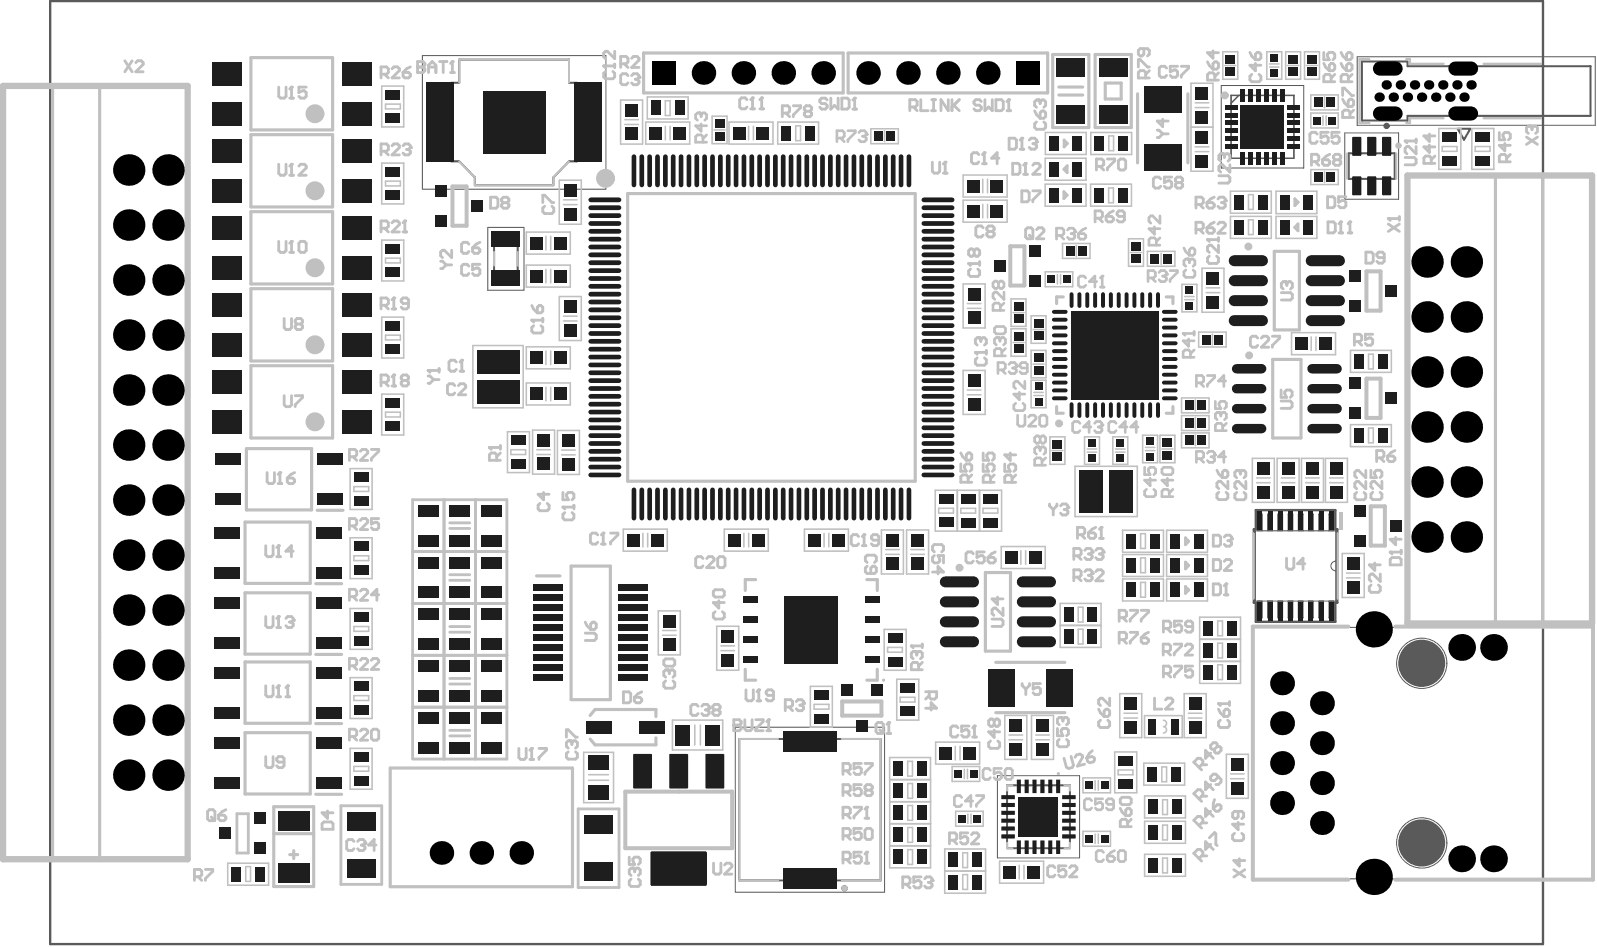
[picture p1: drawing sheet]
<svg xmlns="http://www.w3.org/2000/svg" width="169mm" height="100mm" viewBox="0 0 169 100" stroke-linecap="round" stroke-linejoin="round" font-family="sans-serif">
<g fill="#5a5a5a">
<path d="M157.6 90.4h.9v.9h-.9z"/>
<path d="M154.2 90.4h.9v.9h-.9z"/>
<path d="M157.6 68.1h.9v.8h-.9z"/>
<path d="M154.2 68.1h.9v.8h-.9z"/>
<path d="M135.2 71.9h.9v.8h-.9z"/>
<path d="M139.5 74h.8v.8h-.8z"/>
<path d="M135.2 76.1h.9v.8h-.9z"/>
<path d="M139.5 78.2h.8v.8h-.8z"/>
<path d="M135.2 80.3h.9v.8h-.9z"/>
<path d="M139.5 82.4h.8v.9h-.8z"/>
<path d="M135.2 84.5h.9v.9h-.9z"/>
<path d="M139.5 86.7h.8v.8h-.8z"/>
<circle cx="132.6" cy="93" r=".1"/>
<circle cx="150.4" cy="70.2" r="2.49"/>
<circle cx="150.4" cy="89.2" r="2.49"/>
</g>
<path d="M144.1 66.6h2.5M144.1 92.8h2.5" fill="none" stroke="#5a5a5a" stroke-width=".42"/>
<g fill="none" stroke="#5a5a5a" stroke-width=".11">
<path d="M44.7 5.9h19.4v14.1h-19.4zM129.2 9h8.8v8.8h-8.8zM142.3 14.1h5.7v7h-5.7zM143.6 6h25.2v7.3h-25.2zM51.6 24.1h3.8v6.6h-3.8zM132.8 56.2h8.5v7.4h-8.5zM133 56.2v-1.8h.6v1.8M134.1 56.2v-1.8h.5v1.8M135.2 56.2v-1.8h.5v1.8M136.3 56.2v-1.8h.5v1.8M137.4 56.2v-1.8h.5v1.8M138.5 56.2v-1.8h.5v1.8"/>
<path d="M139.5 56.2v-1.8h.5v1.8M140.6 56.2v-1.8h.5v1.8M141.3 59.4a.51 .51 0 0 0-.5 .5 .51 .51 0 0 0 .5 .5M77.8 76.9h15.8v17.5h-15.8zM132.6 66.4h36v26.6h-36zM133 63.6v1.8h.6v-1.8M134.1 63.6v1.8h.5v-1.8M135.2 63.6v1.8h.5v-1.8M136.3 63.6v1.8h.5v-1.8M137.4 63.6v1.8h.5v-1.8M138.5 63.6v1.8h.5v-1.8M139.5 63.6v1.8h.5v-1.8"/>
<path d="M140.6 63.6v1.8h.5v-1.8M105.5 82.1h8.7v8.7h-8.7z"/>
<circle cx="150.4" cy="70.2" r="2.66"/>
<circle cx="150.4" cy="89.2" r="2.66"/>
</g>
<path d="M5.3 .1h158v99.8h-158zM132.9 54h8.4v2h.2v7.8h-.2v2h-8.4v-2h-.2v-7.8h.2z" fill="none" stroke="#5a5a5a" stroke-width=".25"/>
<path d="M48.6 6.3h11.6v2.5h.9v8.3h-.9l-1.6 1.7v.8h-8.4v-.8l-1.6-1.7h-.9v-8.3h.9zM142.7 16.2h4.9v2.7h-4.9zM52.3 24.7h2.5v5.3h-2.5zM78.2 78.2h15v14.9h-15zM106.6 83.1h6.6v6.6h-6.6z" fill="none" stroke="#5a5a5a" stroke-width=".21"/>
<g fill="none" stroke="#5a5a5a" stroke-width=".17">
<path d="M130.3 10.1h6.6v6.6h-6.6zM131.1 10.1l-.8 .8"/>
<circle cx="112" cy="82.8" r=".08"/>
</g>
<path d="M144.1 6.5h4.8v.5h19.4v5.3h-19.4v.5h-4.8zM154.2 13.6h1.4l-.7 1.2z" fill="none" stroke="#5a5a5a" stroke-width=".22"/>
<g fill="none" stroke="#5a5a5a" stroke-width=".33">
<circle cx="146.7" cy="13.3" r=".17"/>
<circle cx="89.4" cy="94" r=".17"/>
</g>
<path d="M141.7 54.2h.4v1.8h-.4z" fill="#c0c0c0"/>
<g fill="none" stroke="#c0c0c0" stroke-width=".17">
<path d="M40.4 9.1h2.3v4.3h-2.3zM40.4 17.3h2.3v4.3h-2.3zM40.8 11h1.6v.5h-1.6zM40.8 19.2h1.6v.5h-1.6zM59.2 19.1h2.3v4.6h-2.3zM65.7 10.6h2.3v4.6h-2.3zM66.1 13.2h1.4M66.1 12.7h1.4M68.3 12.9h4.7v2.3h-4.7zM68.5 10.3h4.3v2.3h-4.3zM70.4 10.7h.5v1.5h-.5zM70.4 13.4v1.4"/>
<path d="M70.9 13.4v1.4M75.3 12.3h1.6v2.9h-1.6zM75.6 13.7h1.1M77.1 12.9h4.7v2.3h-4.7zM79.2 13.4v1.4M79.7 13.4v1.4M82.3 12.9h4.3v2.3h-4.3zM84.2 13.3h.5v1.6h-.5zM92.1 13.6h3v1.6h-3zM93.6 13.8v1.2M101.9 18.5h4.7v2.3h-4.7zM104 19v1.4"/>
<path d="M104.5 19v1.4M110.6 16.7h4.3v2.4h-4.3zM110.6 19.5h4.3v2.3h-4.3zM110.6 14h4.3v2.3h-4.3zM115.4 19.5h4.3v2.3h-4.3zM115.4 14h4.3v2.3h-4.3zM117.3 19.9h.5v1.5h-.5zM117.3 14.4h.5v1.5h-.5zM126 13.5h2.3M126 8.8h2.3v9.3h-2.3zM126.5 16h1.4M126.5 15.5h1.4"/>
<path d="M126.5 10.9h1.4M126.5 11.4h1.4M129.4 5.5h1.6v2.9h-1.6zM129.6 6.9h1.2M134 5.5h1.6v2.9h-1.6zM134.3 6.8h1M134.3 7.1h1M136 5.5h1.6v2.9h-1.6zM136.2 6.9h1.2M138 5.5h1.6v2.9h-1.6zM138.2 6.9h1.2M138.7 10h2.9v1.6h-2.9z"/>
<path d="M138.7 12h2.9v1.5h-2.9zM138.7 17.9h2.9v1.6h-2.9zM140 12.3v.9M140.2 10.3v1.1M140.2 18.2v1.1M140.3 12.3v.9M152.2 13.6h2.4v4.3h-2.4zM152.6 15.5h1.6v.5h-1.6zM155.7 13.6h2.4v4.3h-2.4zM156.1 15.5h1.6v.5h-1.6zM40.4 25.4h2.3v4.3h-2.3zM40.4 33.6h2.3v4.3h-2.3z"/>
<path d="M40.8 27.3h1.6v.5h-1.6zM40.8 35.5h1.6v.5h-1.6zM50 36.6h5.4v6.5h-5.4zM55.7 36.7h4.6v2.3h-4.6zM55.7 24.6h4.6v2.3h-4.6zM55.7 28h4.6v2.4h-4.6zM57.8 25v1.4M57.8 28.5v1.4M57.8 37.1v1.5M58.3 25v1.4M58.3 28.5v1.4M58.3 37.1v1.5"/>
<path d="M59.2 31.4h2.3v4.6h-2.3zM59.6 33.4h1.5M59.6 34h1.5M59.6 21.6h1.5M59.6 21.1h1.5M101.9 21.2h4.7v2.3h-4.7zM101.9 30h2.3v4.7h-2.3zM101.9 39.2h2.3v4.6h-2.3zM102.4 32.6h1.4M102.4 32.1h1.4M104 21.6v1.5M104.5 21.6v1.5"/>
<path d="M107 31.6h1.6v2.9h-1.6zM107 34.8h1.6v2.9h-1.6zM107.2 33.1h1.2M107.2 36.2h1.2M109.1 33.4h1.6v2.9h-1.6zM109.1 37.1h1.6v2.9h-1.6zM109.3 34.9h1.2M109.3 38.5h1.2M110.6 28.8h2.9v1.5h-2.9zM111.9 29v1M112.2 29v1M112.4 25.8h2.9v1.5h-2.9z"/>
<path d="M113.9 26v1.1M119.4 25.3h1.6v2.9h-1.6zM119.6 26.7h1.2M121.4 26.6h2.9v1.6h-2.9zM122.9 26.8v1.2M125.1 30.1h1.5v2.9h-1.5zM125.4 31.7h1M125.4 31.4h1M126.8 35.1h2.9v1.6h-2.9zM127.2 28.4h2.3v4.6h-2.3zM127.6 31h1.5M127.6 30.5h1.5"/>
<path d="M128.3 35.3v1.2M130.2 20.2h4.3v2.4h-4.3zM130.2 22.9h4.3v2.3h-4.3zM132.1 20.6h.5v1.6h-.5zM132.1 23.3h.5v1.5h-.5zM135 20.2h4.3v2.4h-4.3zM135 22.9h4.3v2.3h-4.3zM136.7 35.2h4.6v2.3h-4.6zM138.7 35.6v1.5M139.2 35.6v1.5M142.9 37.1h4.3v2.3h-4.3zM144.8 37.5h.5v1.5h-.5z"/>
<path d="M37 49.6h2.4v4.3h-2.4zM37 56.9h2.4v4.3h-2.4zM37.4 51.5h1.6v.5h-1.6zM37.4 58.8h1.6v.5h-1.6zM40.4 41.7h2.3v4.3h-2.3zM40.8 43.6h1.6v.5h-1.6zM53.7 45.7h2.3v4.3h-2.3zM54.1 47.6h1.5v.5h-1.5zM55.7 40.5h4.6v2.3h-4.6zM56.4 45.5h2.3v4.7h-2.3zM56.8 48.1h1.4M56.8 47.6h1.4"/>
<path d="M57.8 41v1.4M58.3 41v1.4M59 45.5h2.3v4.7h-2.3zM59.4 48.1h1.5M59.4 47.6h1.5M66 56h4.6v2.3h-4.6zM68 56.4v1.5M68.5 56.4v1.5M76.6 56h4.7v2.3h-4.7zM78.7 56.4v1.5M79.2 56.4v1.5M85.1 56h4.7v2.3h-4.7z"/>
<path d="M87.2 56.4v1.5M87.7 56.4v1.5M93.3 56.1h2.3v4.6h-2.3zM93.7 58.7h1.4M93.7 58.1h1.4M95.9 56.1h2.4v4.6h-2.4zM96.4 58.7h1.4M96.4 58.1h1.4M99 51.9h7v4.3h-7zM99.3 53.8h1.6v.5h-1.6zM101.3 51.9v4.3M101.7 53.8h1.5v.5h-1.5z"/>
<path d="M102.4 41.3h1.4M102.4 41.8h1.4M103.6 51.9v4.3M103.7 51.9v4.3M104 53.8h1.6v.5h-1.6zM105.9 57.8h4.7v2.3h-4.7zM108 58.3v1.4M108.5 58.3v1.4M109.1 40.2h1.6v2.9h-1.6zM109.4 41.5h1M109.4 41.8h1M111.1 46.2h1.6v2.9h-1.6z"/>
<path d="M111.3 47.7h1.2M113.7 49.3h6.6v5.4h-6.6zM114.8 46.2h1.5v2.9h-1.5zM115 47.5h1M115 47.8h1M117.7 46.2h1.6v2.9h-1.6zM118 47.5h1M118 47.8h1M118.8 56.1h4.3v2.3h-4.3zM118.8 58.7h4.3v2.3h-4.3zM120.7 56.5h.5v1.5h-.5zM120.7 59h.5v1.6h-.5z"/>
<path d="M120.9 46h1.6v3h-1.6zM121.2 47.7h1M121.2 47.3h1M122.7 46h1.6v3h-1.6zM122.9 47.5h1.2M123.4 56.1h4.4v2.3h-4.4zM123.4 58.7h4.4v2.3h-4.4zM125 42.1h2.9v1.6h-2.9zM125 44h2.9v1.5h-2.9zM125 45.8h2.9v1.6h-2.9zM126.5 42.3v1.2M126.5 44.2v1.1"/>
<path d="M126.5 46v1.2M132.5 48.5h2.3v4.6h-2.3zM133 50.6h1.4M133 51.1h1.4M135.1 48.5h2.4v4.6h-2.4zM135.6 50.6h1.4M135.6 51.1h1.4M137.7 48.5h2.3v4.6h-2.3zM138.2 50.6h1.4M138.2 51.1h1.4M140.2 48.5h2.4v4.6h-2.4zM140.7 50.6h1.4"/>
<path d="M140.7 51.1h1.4M142 58.6h2.4v4.6h-2.4zM142.9 44.9h4.3v2.4h-4.3zM144.8 45.3h.5v1.5h-.5zM37 64.4h2.4v4.3h-2.4zM37 71.7h2.4v4.3h-2.4zM37 79.2h2.4v4.3h-2.4zM37.4 66.3h1.6v.5h-1.6zM37.4 73.6h1.6v.5h-1.6zM61.8 79.6h3.1v5.3h-3.1zM69.7 64.6h2.3v4.7h-2.3zM70.1 67.2h1.4"/>
<path d="M70.1 66.7h1.4M71.2 76.2h5.3v3.1h-5.3zM73.5 76.7v2.1M74.1 76.7v2.1M75.8 66.3h2.4v4.6h-2.4zM76.3 68.3h1.4M76.3 68.8h1.4M85.7 72.6h2.4v4.3h-2.4zM86.1 74.5h1.6v.5h-1.6zM93.6 66.6h2.3v4.3h-2.3zM93.9 68.5h1.6v.5h-1.6zM94.9 71.9h2.3v4.3h-2.3z"/>
<path d="M95.2 73.8h1.6v.5h-1.6zM99 78.5h4.7v2.3h-4.7zM101.1 79v1.4M101.6 79v1.4M106.3 75.7h2.3v4.6h-2.3zM106.8 77.8h1.4M106.8 78.3h1.4M109.1 75.7h2.4v4.6h-2.4zM109.6 77.8h1.4M109.6 78.3h1.4M112.2 66.2h4.3M112.2 63.8h4.3v4.7h-4.3z"/>
<path d="M114.1 64.2h.5v1.6h-.5zM114.1 66.6h.5v1.5h-.5zM118 79.6h2.3v4.3h-2.3zM118.5 73.4h2.3v4.6h-2.3zM118.8 61.3h4.3v2.3h-4.3zM118.9 75.5h1.5M118.9 76h1.5M120.7 61.6h.5v1.6h-.5zM121.1 75.7h4v2.3h-4zM123.1 76.9a.34 .34 0 0 1 .3 .3 .34 .34 0 0 1-.3 .4M123.1 76.2a.34 .34 0 0 1 .3 .3 .34 .34 0 0 1-.2 .3M123.4 61.3h4.4v2.3h-4.4z"/>
<path d="M125.3 73.4h2.3v4.6h-2.3zM125.7 75.5h1.5M125.7 76h1.5M126.9 65.3h4.4v7h-4.4zM126.9 67.6h4.4M126.9 70h4.4M128.8 65.7h.6v1.6h-.6zM128.8 68h.6v1.6h-.6zM128.8 70.3h.6v1.6h-.6zM129.8 79.8h2.3v4.7h-2.3zM142.5 60.6h1.4M142.5 61.1h1.4"/>
<path d="M24.1 91.3h4.3v2.4h-4.3zM26 91.7h.5v1.5h-.5zM37.4 81.1h1.6v.5h-1.6zM62.3 82h2.1M62.3 82.6h2.1M94.1 80.1h4.4v11.7h-4.4zM94.1 82.5h4.4M94.1 84.8h4.4M94.1 87.1h4.4M96 80.5h.5v1.6h-.5zM96 89.9h.6v1.6h-.6zM96.1 82.9h.5v1.6h-.5z"/>
<path d="M96.1 85.2h.5v1.6h-.5zM96.1 87.6h.5v1.5h-.5zM98.5 89.5h-4.4M100 89.8h4.3v4.7h-4.3zM100 92.1h4.3M100.7 81.1h3v1.6h-3zM101.1 85.8h2.9v1.6h-2.9zM101.9 92.5h.5v1.6h-.5zM101.9 90.2h.5v1.6h-.5zM102 81.4v1M102.4 81.4v1M102.4 86.1v1"/>
<path d="M102.7 86.1v1M105.8 91.1h4.6v2.3h-4.6zM107.8 91.6v1.4M108.4 91.6v1.4M114.6 82.3h2.9v1.6h-2.9zM114.6 88h2.9v1.5h-2.9zM115.9 82.6v1M115.9 88.2v1M116.2 82.6v1M116.2 88.2v1M118.3 81.5h1.6v.5h-1.6zM121 80.7h4.3v2.4h-4.3z"/>
<path d="M121.1 84.2h4.3v2.3h-4.3zM121.1 86.9h4.3v2.3h-4.3zM121.1 90.4h4.3v2.3h-4.3zM122.9 81.1h.5v1.6h-.5zM123 84.6h.5v1.6h-.5zM123 87.3h.5v1.6h-.5zM123 90.8h.5v1.5h-.5zM130.2 81.9h1.4M130.2 82.4h1.4"/>
<circle cx="93.5" cy="72" r=".08"/>
<circle cx="112" cy="81.8" r=".08"/>
</g>
<g fill="none" stroke="#c0c0c0" stroke-width=".42">
<path d="M47.9 19.7h1.5v4.2h-1.5zM106.9 26.1h1.5v4.1h-1.5zM144.6 28.7h1.5v4.2h-1.5zM144.6 40.1h1.5v4.1h-1.5zM145 53.6h1.5v4.1h-1.5zM89.1 74.2h4.2v1.5h-4.2zM142.7 66.3h-10.1v26.8h10.1M147.6 66.3h21v26.8h-21M66.2 83.8h11.3v5.9h-11.3z"/>
<circle cx="129.6" cy="10.1" r=".21"/>
<circle cx="132.1" cy="26.1" r=".21"/>
<circle cx="132.2" cy="37.6" r=".21"/>
<circle cx="112.1" cy="44.8" r=".21"/>
<circle cx="101.5" cy="60.1" r=".21"/>
</g>
<g fill="none" stroke="#c0c0c0" stroke-width=".33">
<path d="M5.6 9.1v82M10.5 9.1v82M26.5 14.2h8.7v7.7h-8.7zM26.5 6.1h8.7v7.6h-8.7zM68.1 5.6h21.1v4.2h-21.1zM89.7 5.6h21.2v4.2h-21.2zM111.4 5.8h3.8v7.7h-3.8zM112 10.1h2.6M112 9.2h2.6M115.9 5.8h3.8v7.7h-3.8zM116.9 8.8h1.7v1.7h-1.7zM120.4 9.9v7.3"/>
<path d="M125.7 9.9v7.3M158.2 18.7v47.3M163.2 18.7v47.3M26.5 22.4h8.7v7.6h-8.7zM26.5 30.5h8.7v7.7h-8.7zM26.5 38.7h8.7v7.6h-8.7zM66.4 20.5h30.4v30.4h-30.4zM112.5 31.4h-.7v.7M123.4 31.4h.7v.7M134.7 38h3v8.3h-3zM134.8 26.6h2.7v8.3h-2.7zM25.9 55.2h6.9v6.5h-6.9z"/>
<path d="M26.1 47.5h6.9v6.4h-6.9zM33.6 54h2.7M60.4 59.9h4.2v14.1h-4.2zM111.8 43v.7h.7M124.1 43v.7h-.7M25.9 62.7h6.9v6.5h-6.9zM25.9 70h6.9v6.5h-6.9zM25.9 77.5h6.9v6.5h-6.9zM33.4 76.6h2.8M33.4 61.8h2.8M33.4 69.2h2.8M56.8 60.9h2.5"/>
<path d="M62.4 75.7l.6-.6h6.4v.7M69.4 78.1v.7h-6.4l-.5-.6M78.9 70.8v1.2h1.1M80 61.3h-1.1v1.2M91.7 61.3h1.1v1.2M92.8 70.8v1.2h-1.1M104.3 60.6h2.6v8.3h-2.6zM105.4 75.4h7.3M105.4 70.1h7.3M29 85.3h4.2v8.5h-4.2zM29 88.2h4.2M30.7 90.4h.8"/>
<path d="M31.1 90v.8M33.4 84h2.8M41.3 81.3h19.3v12.5h-19.3z"/>
<circle cx="148" cy="15.4" r=".17"/>
<circle cx="89.4" cy="94" r=".17"/>
</g>
<path d="M48.6 17.1l1.6 1.7v.8h8.4v-.8l1.6-1.7M48.6 8.8v-2.5h11.6v2.5M142.5 16.2v2.7M147.7 16.2v2.7M52.3 26.7v1.4M54.8 26.7v1.4M82.3 78.2h-4.1v14.9h4.1M89.1 78.2h4.1v14.9h-4.1M106.6 89.2v.5h.5M107.1 83.1h-.5v.6M112.6 83.1h.6v.6M113.2 89.2v.5h-.6" fill="none" stroke="#c0c0c0" stroke-width=".21"/>
<g fill="none" stroke="#c0c0c0" stroke-width=".3">
<path d="M13.2 6.4l.8 1.2M14 6.4l-.8 1.2M14.4 6.6l.2-.2h.4l.1 .2v.2l-.7 .8h.7M29.5 9.2v1l.2 .2h.4l.2-.2v-1M29.5 17.4v.9l.2 .2h.4l.2-.2v-.9M30.7 10.4h.3M30.7 18.5h.3M30.8 9.2h.1M30.8 17.4h.1M30.8 9.2v1.2M30.8 17.4v1.1M30.8 9.2l-.1 .2"/>
<path d="M30.8 17.4l-.1 .2M31.6 17.6l.2-.2h.4l.2 .2v.2l-.8 .7h.8M32.4 9.2h-.8v.6l.4-.2h.2l.2 .2v.4l-.2 .2h-.4l-.2-.2M40.3 7.9h.6l.2-.2v-.4l-.2-.2h-.6v1.1M40.3 16h.6l.2-.2v-.4l-.2-.2h-.6v1.2M40.7 7.9l.4 .3M40.7 16l.4 .4M41.5 7.3l.2-.2h.4l.2 .2v.2l-.8 .7h.8M41.5 15.4l.2-.2h.4l.2 .2v.2l-.8 .8h.8M42.6 7.7h.6l.2 .2v.1l-.2 .2h-.4l-.2-.2zM42.6 15.4l.2-.2h.4l.2 .2v.2M43 15.8h.2"/>
<path d="M43.2 15.8l.2 .2v.2l-.2 .2h-.4l-.2-.2M43.4 15.6h.1M43.4 7.1l-.4 .2-.4 .4M43.4 15.6l-.2 .2M44.2 7.1h.1M44.2 6.5h.6l.2 .2v.2l-.2 .2 .2 .2v.2l-.2 .2h-.6zM44.2 7.1h.6M45.3 7.1h.8M45.3 7.7v-.8l.4-.4 .4 .4v.8M46.5 6.5h.8M46.9 6.5v1.2M47.7 7.7h.4"/>
<path d="M47.9 6.5h.1M47.9 6.5v1.2M47.9 6.5l-.2 .2M63.9 7h.1M63.9 7l.2 .2M63.9 7h1.1M64.1 7.6l-.2 .2v.3l.2 .2h.7l.2-.2v-.3l-.2-.2M65 5.4v.8l-.7-.8h-.2l-.2 .2v.4l.2 .2M65 6.8v.4M65.7 6.7h.6l.1-.1v-.4l-.1-.2h-.6v1.1M66.1 6.7l.3 .4M66.4 8l-.1-.2h-.4l-.2 .2v.8l.2 .2h.4l.1-.2"/>
<path d="M66.8 8l.2-.2h.4l.2 .2v.2M66.8 6.2l.2-.2h.4l.2 .2v.2l-.8 .7h.8M67.2 8.4h.2M67.4 8.4l.2 .2v.2l-.2 .2h-.4l-.2-.2M67.6 8.2h.1M67.6 8.2l-.2 .2M79 10.5l-.1-.1h-.4l-.2 .1v.8l.2 .2h.4l.1-.2M79.4 11.5h.4M79.6 10.4h.1M79.6 10.4v1.1M79.6 10.4l-.2 .1M80.4 11.5h.4"/>
<path d="M80.6 10.4h.1M80.6 10.4v1.1M80.6 10.4l-.2 .1M82.8 12h.6l.2-.2v-.4l-.2-.2h-.6v1.2M83.2 12l.4 .4M83.9 11.2h.8v.2l-.8 .8v.2M85.3 11.8l-.2-.2v-.2l.2-.2h.4l.2 .2v.2l-.2 .2M85.3 11.8l-.2 .2v.2l.2 .2h.4l.2-.2v-.2l-.2-.2M85.3 11.8h.4M87.5 10.6l-.2-.2h-.4l-.2 .2v.2l.2 .2h.4l.2 .2v.1l-.2 .2h-.4l-.2-.2M87.9 10.4v1.1l.4-.3 .4 .3v-1.1M89.1 10.4h.6l.2 .2v.7l-.2 .2h-.6z"/>
<path d="M90.2 11.5h.4M90.4 10.4h.1M90.4 10.4v1.1M90.4 10.4l-.2 .2M96.3 11.3h.5l.2-.2v-.4l-.2-.2h-.5v1.2M96.7 11.3l.3 .4M97.4 10.5v1.2h.8M98.6 10.5h.4M98.6 11.7h.4M98.7 17.2v.9l.1 .2h.4l.2-.2v-.9M98.8 10.5v1.2M99.8 18.3h.4"/>
<path d="M100 17.2h.1M100 17.2v1.1M100 17.2l-.2 .1M100.3 10.5v1.2l-.7-1.2v1.2M100.7 10.5v1.2M100.9 11.1l.6 .6M101.5 10.5l-.8 .8M103.6 16.4l-.2-.2h-.4l-.2 .2v.7l.2 .2h.4l.2-.2M103.8 10.7l-.2-.2h-.4l-.1 .2v.2l.1 .2h.4l.2 .2v.2l-.2 .2h-.4l-.1-.2M104 17.3h.3M104.2 16.2h.1M104.2 16.2v1.1"/>
<path d="M104.2 16.2l-.2 .2M104.2 10.5v1.2l.4-.4 .4 .4v-1.2M105.4 10.5h.6l.2 .2v.8l-.2 .2h-.6zM105.7 16.7h-.8l.6-.5v1.1M106.5 11.7h.4M106.7 10.5h.1M106.7 10.5v1.2M106.7 10.5l-.2 .2M106.8 14.6h.6l.2 .2v.8l-.2 .2h-.6zM107.1 17.3h.6l.2 .2v.7l-.2 .2h-.6zM107.9 15.8h.4M108.1 14.6h.1"/>
<path d="M108.1 14.6v1.2M108.1 14.6l-.2 .2M108.3 18.4h.4M108.5 17.3h.1M108.5 17.3l-.2 .2M108.5 17.3v1.1M108.9 14.8l.2-.2h.4l.2 .2v.2M109.3 17.5l.2-.2h.4l.2 .2v.2l-.8 .7h.8M109.3 15.2h.2M109.5 11.7l.2 .4 .4 .4M109.5 15.2l.2 .2v.2l-.2 .2h-.4l-.2-.2M109.7 12.9l-.2 .2v.4l.2 .2h.7l.2-.2v-.4l-.2-.2"/>
<path d="M109.7 15h.1M109.7 15l-.2 .2M109.9 10.6h.1M109.9 10.6h-.2l-.2 .2v.4l.2 .1M109.9 10.6l.2 .2M110.1 10.8l.2-.2h.1l.2 .2v.4l-.2 .1M110.1 10.8v.2M110.3 11.7h.1l.2 .2v.4l-.2 .2h-.3v-.6zM112.6 14.8l.3 .4-.3 .3zM112.9 17.5v.8l-.3-.4zM116 17.6h.6l.2-.2v-.4l-.2-.2h-.6v1.2M116.4 17.6l.4 .4"/>
<path d="M117.2 16.8h.8v.2l-.8 .8v.2M118.5 16.8h.4l.2 .2v.8l-.2 .2h-.4l-.2-.2v-.8zM120.5 7.1v-.8h.1l.8 .8h.2M121 5.1v.6l-.2 .2h-.2l-.1-.2v-.4l.1-.2h.8l.2 .2v.4l-.2 .2M121.2 8.3v-.6l-.2-.2h-.4l-.1 .2v.6h1.1M121.6 7.5l-.4 .4M122.4 13.8h.2l.4 .4M122.8 18.9l-.2-.2h-.4l-.2 .2v.8l.2 .2h.4l.2-.2M123 14.2l-.4 .4h-.2M123 14.2h.6M123 12.6v.8l-.6-.6h1.2M123.4 7.2l-.2-.2h-.3l-.2 .2v.8l.2 .2h.3l.2-.2"/>
<path d="M124 18.7h-.8v.6l.4-.2h.2l.2 .2v.4l-.2 .2h-.4l-.2-.2M124.6 19.3l-.2-.2v-.2l.2-.2h.3l.2 .2v.2l-.2 .2M124.6 19.3l-.2 .2v.2l.2 .2h.3l.2-.2v-.2l-.2-.2M124.6 19.3h.3M124.6 7h-.8v.6l.4-.2h.2l.2 .2v.4l-.2 .2h-.4l-.2-.2M125 7h.8v.2l-.8 .8v.2M127.8 6.5l.2 .4 .3 .4M128.3 6.7l.2-.2h.2l.2 .2v.4l-.2 .2h-.4zM128.3 5.4v.8l-.5-.6h1.1M128.5 8.5v-.6l-.2-.2h-.3l-.2 .2v.6h1.1M128.9 7.7l-.4 .4M129 18.6h.9l.2 .2v.4l-.2 .2h-.9"/>
<path d="M129.4 16.3h.1M129.4 16.3h-.2l-.2 .2v.4l.2 .1M129.4 16.3l.2 .2M129.6 16.5l.1-.2h.2l.2 .2v.4l-.2 .1M129.6 16.5v.2M130.1 17.4v.8l-.7-.8h-.2l-.2 .2v.4l.2 .2M132.3 5.5l.1 .4 .4 .4M132.4 7.9l-.1 .2v.4l.1 .1h.8l.2-.1v-.4l-.2-.2M132.8 6.7v.8l-.5-.6h1.1M133 5.5h.2l.2 .2v.4l-.2 .2h-.4v-.6zM138.8 17.1h.6l.1-.2v-.4l-.1-.2h-.6v1.2M139.2 17.1l.3 .4"/>
<path d="M139.4 14.2l-.2-.2h-.4l-.2 .2v.8l.2 .2h.4l.2-.2M139.9 16.9h.6l.2 .2v.2l-.2 .2h-.4l-.2-.2zM140.1 5.5v.8h.6l-.2-.4v-.2l.2-.2h.3l.2 .2v.4l-.2 .2M140.1 6.7l.2 .4 .4 .4M140.5 14h-.7v.6l.4-.2h.1l.2 .2v.4l-.2 .2h-.3l-.2-.2M140.7 16.3l-.4 .2-.4 .4M140.8 8.6v-.5l-.1-.2h-.4l-.2 .2v.5h1.1M140.8 6.7h.2l.2 .2v.4l-.2 .2h-.3v-.6zM141.2 7.9l-.4 .4M141.3 16.9l-.2-.2v-.2l.2-.2h.4l.2 .2v.2l-.2 .2M141.3 16.9l-.2 .2v.2l.2 .2h.4l.2-.2v-.2l-.2-.2M141.3 16.9h.4"/>
<path d="M141.7 14h-.8v.6l.4-.2h.2l.2 .2v.4l-.2 .2h-.4l-.2-.2M141.9 6.7l.2 .4 .4 .4M141.9 5.5l.2 .4 .4 .4M142.1 10.1v-.8h.2l.7 .8h.2M142.1 10.5l.2 .4 .3 .4M142.7 8.6v-.5l-.2-.2h-.4l-.2 .2v.5h1.2M142.7 6.7h.2l.2 .2v.4l-.2 .2h-.4v-.6zM142.7 5.5h.2l.2 .2v.4l-.2 .2h-.4v-.6zM142.8 12.4v-.6l-.2-.1h-.3l-.2 .1v.6h1.1M142.8 10.5h.2l.2 .2v.4l-.2 .2h-.4v-.6zM143.1 7.9l-.4 .4M143.2 11.7l-.4 .3"/>
<path d="M148.7 14.9h.1M148.7 16.7h.9l.2 .2v.3l-.2 .2h-.9M148.7 14.9h1.1M148.7 14.9l.2 .2M149.8 14.7v.4M149.8 15.5v.8l-.7-.8h-.2l-.2 .2v.4l.2 .2M151.2 14.2v.8l-.5-.6h1.1M151.2 15.3v.8l-.5-.6h1.1M151.4 17.3v-.6l-.2-.2h-.3l-.2 .2v.6h1.1M151.8 16.5l-.4 .4M158.6 14v.8h.6l-.2-.4v-.2l.2-.2h.4l.2 .2v.4l-.2 .2M159.2 15.2v.8l-.6-.6h1.2"/>
<path d="M159.4 17.1v-.6l-.2-.2h-.4l-.2 .2v.6h1.2M159.8 16.3l-.4 .4M161.5 14.5l1.2 .8M161.9 13.3h.1M161.9 13.3h-.2l-.2 .2v.4l.2 .2M161.9 13.3l.2 .2M162.1 13.5l.2-.2h.2l.2 .2v.4l-.2 .2M162.1 13.5v.2M162.7 14.5l-1.2 .8M29.5 25.5v1l.2 .2h.4l.2-.2v-1M30.1 33.7v1l.2 .2h.4l.1-.2v-1M30.7 26.7h.3"/>
<path d="M30.8 25.5h.1M30.8 25.5v1.2M30.8 25.5l-.1 .2M31.4 34.3l-.2 .2v.2l.2 .2h.4l.2-.2v-.2l-.2-.2M31.4 34.3l-.2-.2v-.2l.2-.2h.4l.2 .2v.2l-.2 .2M31.4 34.3h.4M31.8 25.5h.4l.2 .2v.8l-.2 .2h-.4l-.2-.2v-.8zM40.3 24.2h.6l.2-.2v-.4l-.2-.2h-.6v1.1M40.3 32.3h.6l.2-.2v-.4l-.2-.2h-.6v1.2M40.7 24.2l.4 .3M40.7 32.3l.4 .4M41.5 23.6l.2-.2h.4l.2 .2v.2l-.8 .7h.8"/>
<path d="M41.5 32.7h.4M41.7 31.5h.1M41.7 39.7h.1M41.7 31.5l-.2 .2M41.7 31.5v1.2M41.7 39.7v1.1M41.7 39.7l-.2 .2M42.6 24.5h.4M42.8 23.4h.1M42.8 23.4v1.1M42.8 23.4l-.2 .2M43.2 32.1h-.6l-.2-.2v-.2l.2-.2h.4l.2 .2v.8l-.2 .2h-.4l-.2-.2"/>
<path d="M45.3 39.2h.1M45.3 39.8h.2l.4 .4M45.3 39.2h1.2M45.3 39.2l.2 .2M46.5 39v.4M46.6 27.6h.2l.4 .4M47.2 28l-.4 .4h-.2M47.2 28h.6M47.8 26.5v.7l-.8-.7h-.2l-.2 .2v.4l.2 .1M48.3 38.3l-.2-.2h-.4l-.2 .2v.8l.2 .2h.4l.2-.2M48.7 39.3h.4M48.9 38.1h.1"/>
<path d="M48.9 38.1v1.2M48.9 38.1l-.2 .2M49.6 25.8l-.2-.2h-.4l-.2 .2v.8l.2 .2h.4l.2-.2M49.6 28.2l-.2-.2h-.4l-.2 .2v.7l.2 .2h.4l.2-.2M50 26.2h.6l.2 .2v.2l-.2 .2h-.4l-.2-.2zM50.8 25.6l-.4 .2-.4 .4M50.8 28h-.8v.5l.4-.1h.2l.2 .1v.4l-.2 .2h-.4l-.2-.2M51.9 20.9h.6l.2 .2v.7l-.2 .2h-.6zM53.3 21.4l-.2-.1v-.2l.2-.2h.4l.1 .2v.2l-.1 .1M53.3 21.4l-.2 .2v.2l.2 .2h.4l.1-.2v-.2l-.1-.2M53.3 21.4h.4M56.3 33.9h.1"/>
<path d="M56.3 33.9h1.1M56.3 33.9l.2 .2M56.3 32.3l.2 .4 .4 .4M56.5 34.5l-.2 .1v.4l.2 .2h.7l.2-.2v-.4l-.2-.1M57 32.3h.2l.2 .2v.4l-.2 .2h-.3v-.6zM57.4 21.4v-.7h.2l.8 .7h.2M57.4 33.7v.4M57.6 21.8l-.2 .2v.4l.2 .2h.8l.2-.2v-.4l-.2-.2M102.5 27.9h.1M102.5 27.9h1.2M102.5 27.9l.2 .2M102.7 28.5l-.2 .2v.4l.2 .1h.8l.2-.1v-.4l-.2-.2"/>
<path d="M103.1 26.5l-.2-.2h-.2l-.2 .2v.4l.2 .2h.2l.2-.2M103.1 26.5l.2-.2h.2l.2 .2v.4l-.2 .2h-.2l-.2-.2M103.1 26.5v.4M103.2 37.3h.1M103.2 37.3h1.2M103.2 37.3l.2 .2M103.4 37.9l-.2 .2v.3l.2 .2h.8l.2-.2v-.3l-.2-.2M103.6 35.7h.1M103.6 35.7h-.2l-.2 .2v.4l.2 .2M103.6 35.7l.2 .2M103.7 27.7v.4M103.8 35.9l.2-.2h.2l.2 .2v.4l-.2 .2"/>
<path d="M103.8 35.9v.2M104 24.1l-.2-.2h-.4l-.1 .2v.8l.1 .2h.4l.2-.2M104.4 37.1v.4M104.6 24.5l-.2 .2v.2l.2 .2h.4l.2-.2v-.2l-.2-.2M104.6 24.5l-.2-.2v-.2l.2-.2h.4l.2 .2v.2l-.2 .2M104.6 24.5h.4M108.1 20.2h.6l.2 .2v.8l-.2 .2h-.6zM108.7 24.1h.4l.2 .2v.8l-.2 .2h-.4l-.2-.2v-.8zM108.9 24.9l.4 .4M109.3 20.2h.8v.2l-.8 .8v.2M109.7 24.3l.2-.2h.4l.2 .2v.2l-.8 .8h.8M112.6 20.3l.3 .3-.3 .4z"/>
<path d="M115.9 23.1h.6l.1-.2v-.4l-.1-.2h-.6v1.2M116.3 23.1l.3 .4M117 22.9h.6l.2 .2v.2l-.2 .2h-.4l-.2-.2zM117.8 22.3l-.4 .2-.4 .4M119 22.9h-.6l-.2-.2v-.2l.2-.2h.4l.2 .2v.8l-.2 .2h-.4l-.2-.2M126.5 21.6h.6l.2-.2v-.4l-.2-.1h-.6v1.1M126.5 24.3h.6l.2-.2v-.4l-.2-.2h-.6v1.2M126.9 21.6l.4 .4M126.9 24.3l.4 .4M127.7 21.4h.6l.2 .2v.2l-.2 .2h-.4l-.2-.2zM127.7 24.1h.6l.2 .2v.2l-.2 .2h-.4l-.2-.2zM127.8 25.4h.1"/>
<path d="M127.8 25.4h1.1M127.8 25.4l.2 .1M128 27.1l-.2 .2v.4l.2 .2h.7l.2-.2v-.4l-.2-.2M128.5 20.9l-.4 .1-.4 .4M128.5 23.5l-.4 .2-.4 .4M128.9 21l.2-.1h.4l.1 .1v.2M128.9 23.7l.2-.2h.4l.1 .2v.2l-.7 .8h.7M128.9 25.2v.3M128.9 25.9v.8l-.7-.8h-.2l-.2 .2v.4l.2 .2M129.3 21.4h.2M129.5 21.4l.1 .2v.2l-.1 .2h-.4l-.2-.2M129.6 21.2h.1"/>
<path d="M129.6 21.2l-.1 .2M133.1 35.8l-.2-.2h-.4l-.2 .2v.7l.2 .2h.4l.2-.2M133.5 35.8l.2-.2h.4l.1 .2v.2l-.7 .7h.7M134.6 35.6h.8v.2l-.8 .7v.2M135.6 31h1l.1 .2v.3l-.1 .2h-1M136 29.8h.1M136 29.8h-.2l-.2 .2v.4l.2 .2M136 29.8l.2 .2M136.2 30l.2-.2h.2l.1 .2v.4l-.1 .2M136.2 30v.2M137 21l.4 .4-.4 .4zM137.3 23.7v.7l-.3-.3z"/>
<path d="M140.5 20.8h.6l.1 .2v.8l-.1 .2h-.6zM140.5 23.5h.6l.2 .2v.7l-.2 .2h-.6zM141.7 24.6h.4M141.9 23.5h.1M141.9 23.5v1.1M141.9 23.5l-.2 .2M142.4 20.8h-.8v.6l.4-.2h.2l.2 .2v.4l-.2 .2h-.4l-.2-.2M142.6 24.6h.4M142.8 23.5h.1M142.8 23.5v1.1M142.8 23.5l-.2 .2M143.3 36.1h.6l.2-.2v-.3l-.2-.2h-.6v1.1"/>
<path d="M143.7 36.1l.4 .4M144.5 26.7h.6l.2 .2v.7l-.2 .2h-.6zM145.2 35.4h-.7v.5l.4-.1h.2l.1 .1v.4l-.1 .2h-.4l-.2-.2M146.5 27.3h-.6l-.2-.2v-.2l.2-.2h.4l.2 .2v.7l-.2 .2h-.4l-.2-.2M146.9 23.1h.1M146.9 23.7l1.2 .8M146.9 23.1h1.2M146.9 23.1l.2 .2M148.1 23.7l-1.2 .8M148.1 22.9v.4M28.1 57.7v1l.2 .2h.4l.2-.2v-1M28.3 50v1l.2 .2h.3l.2-.2v-1"/>
<path d="M29.3 58.9h.4M29.4 51.2h.4M29.5 57.7h.1M29.5 57.7v1.2M29.5 57.7l-.2 .2M29.6 50h.1M29.6 50v1.2M29.6 50l-.2 .2M30.1 41.9v.9l.2 .2h.4l.1-.2v-.9M30.4 50.6h.6l.2 .2v.2l-.2 .2h-.4l-.2-.2zM31 58.3h-.7l.5-.6v1.2M31.2 50l-.4 .2-.4 .4"/>
<path d="M31.2 41.9h.8v.2l-.8 .7v.2M37 48.3h.6l.1-.2v-.4l-.1-.2h-.6v1.2M37 55.6h.6l.1-.2v-.3l-.1-.2h-.6v1.1M37.4 48.3l.3 .4M37.4 55.6l.3 .4M38.1 47.7l.2-.2h.4l.2 .2v.2l-.8 .8h.8M38.1 55.1l.2-.2h.4l.2 .2v.2l-.8 .7h.8M39.3 47.5h.8v.2l-.8 .8v.2M40.1 54.9h-.8v.5l.4-.1h.2l.2 .1v.4l-.2 .2h-.4l-.2-.2M40.3 40.4h.6l.2-.1v-.4l-.2-.2h-.6v1.1M40.7 40.4l.4 .4M41.5 40.8h.4"/>
<path d="M42.6 40.3l-.2-.2v-.2l.2-.2h.4l.2 .2v.2l-.2 .2M42.6 40.3l-.2 .1v.2l.2 .2h.4l.2-.2v-.2l-.2-.1M42.6 40.3h.4M43.7 58.3v-5.4h9.9v27.4h-9.9M45.9 40.2l-.4 .4h-.2M45.9 40.2h.6M47 52.9v27.4M47.6 55.9h2.1M47.6 55.3h2.1M48.1 40.8l-.2-.2h-.4l-.2 .2v.8l.2 .2h.4l.2-.2M48.5 40.8l.2-.2h.4l.2 .2v.2l-.8 .8h.8M50.3 52.9v27.4"/>
<path d="M51.8 47.3h.1M51.8 47.3h1.1M51.8 47.3l.2 .2M52.6 48.7v-.6l-.2-.2h-.4l-.2 .2v.6h1.1M52.9 47.9l-.3 .4M52.9 47.1v.4M53.6 58.4h-9.9v5.4M57.1 53.3l-.2 .2v.3l.2 .2h.8l.2-.2v-.3l-.2-.2M57.5 52.1v.8l-.6-.6h1.2M59.6 53.6h.1M59.6 52.1v.8h.5l-.1-.4v-.2l.1-.2h.4l.2 .2v.4l-.2 .2M59.6 53.6h1.1"/>
<path d="M59.6 53.6l.2 .2M59.8 54.2l-.2 .2v.4l.2 .2h.7l.2-.2v-.4l-.2-.2M60.7 53.5v.3M63.2 56.6l-.1-.2h-.4l-.2 .2v.8l.2 .2h.4l.1-.2M63.6 57.6h.4M63.8 56.4h.1M63.8 56.4v1.2M63.8 56.4l-.2 .2M64.6 56.4h.8v.2l-.8 .8v.2M74.4 59.1l-.2-.2h-.4l-.2 .2v.8l.2 .2h.4l.2-.2M74.8 59.1l.2-.2h.4l.2 .2v.2l-.8 .8h.8M76.1 58.9h.4l.2 .2v.8l-.2 .2h-.4l-.2-.2v-.8z"/>
<path d="M90.8 56.8l-.1-.2h-.4l-.2 .2v.7l.2 .2h.4l.1-.2M91.2 57.7h.4M91.4 56.6h.1M91.4 56.6v1.1M91.4 56.6l-.2 .2M91.8 59.9l-.2 .2v.4l.2 .2h.7l.2-.2v-.4l-.2-.2h-.2l-.2 .2v.6M91.8 59.5l-.2-.2v-.4l.2-.2h.7l.2 .2v.4l-.2 .2M93 57.1h-.6l-.2-.1v-.2l.2-.2h.4l.2 .2v.7l-.2 .2h-.4l-.2-.2M98.9 58.8l-.2 .2v.4l.2 .2h.4l.1-.2v-.2l-.1-.4h.5v.8M98.9 58.4l-.2-.2v-.4l.2-.2h.7l.2 .2v.4l-.2 .2M101.7 49.1v.8h.5l-.2-.4v-.2l.2-.2h.4l.2 .2v.4l-.2 .2M101.7 47.9l.2 .4 .3 .4"/>
<path d="M102.2 48.1l.2-.2h.2l.2 .2v.4l-.2 .2h-.4zM102.4 51v-.6l-.2-.2h-.3l-.2 .2v.6h1.1M102.8 50.2l-.4 .4M103 58.6l-.2-.2h-.4l-.2 .2v.8l.2 .2h.4l.2-.2M104 47.9v.8h.6l-.2-.4v-.2l.2-.2h.4l.2 .2v.4l-.2 .2M104 49.1v.8h.6l-.2-.4v-.2l.2-.2h.4l.2 .2v.4l-.2 .2M104.1 58.4h-.7v.6l.4-.2h.2l.1 .2v.4l-.1 .2h-.4l-.2-.2M104.5 59h.6l.2 .2v.2l-.2 .2h-.4l-.2-.2zM104.8 51v-.6l-.2-.1h-.4l-.2 .1v.6h1.2M105.2 50.3l-.4 .3M105.3 58.4l-.4 .2-.4 .4M106.3 49.1v.8h.6l-.2-.4v-.2l.2-.2h.4l.2 .2v.4l-.2 .2"/>
<path d="M106.9 47.9v.8l-.6-.6h1.2M107.1 51v-.6l-.2-.1h-.4l-.2 .1v.6h1.2M107.5 50.3l-.4 .3M111.1 53.3v.2l.3 .4M111.4 53.9v.6M111.8 53.3v.2l-.4 .4M112.2 53.5l.2-.2h.4l.2 .2v.2M112.6 53.9h.2M112.8 53.9l.2 .2v.2l-.2 .2h-.4l-.2-.2M113 53.7h.1M113 53.7l-.2 .2M113.6 58.8h.6l.2-.2v-.4l-.2-.2h-.6v1.2"/>
<path d="M114 56.6h.6l.2-.2v-.4l-.2-.2h-.6v1.2M114 58.8l.4 .4M114.4 56.6l.4 .4M114.8 58.2l.2-.2h.4l.2 .2v.2M115.2 56.4h.6l.1 .2v.2l-.1 .2h-.4l-.2-.2zM115.2 58.6h.2M115.4 58.6l.2 .2v.2l-.2 .2h-.4l-.2-.2M115.6 58.4h.1M115.6 58.4l-.2 .2M115.9 55.8l-.3 .2-.4 .4M115.9 58.2l.2-.2h.4l.2 .2v.2M116.3 57h.4"/>
<path d="M116.3 58.6h.2M116.5 55.8h.1M116.5 55.8v1.2M116.5 55.8l-.2 .2M116.5 58.6l.2 .2v.2l-.2 .2h-.4l-.2-.2M116.7 58.4h.1M116.7 58.4l-.2 .2M125.4 56.9l.4 .4-.4 .3zM125.4 59.5l.4 .3-.4 .4zM128.4 59.2h.6l.2 .2v.8l-.2 .2h-.6zM128.4 56.6h.6l.2 .2v.8l-.2 .2h-.6zM128.8 49.8l.2 .3 .3 .4"/>
<path d="M129 52.1l-.2 .2v.4l.2 .2h.7l.2-.2v-.4l-.2-.2M129.5 49.8h.2l.2 .1v.4l-.2 .2h-.4v-.6zM129.5 59.4l.2-.2h.4l.2 .2v.2l-.8 .8h.8M129.5 56.8l.2-.2h.4l.2 .2v.2M129.9 50.9v.8l-.7-.8h-.2l-.2 .2v.4l.2 .2M129.9 57.2h.2M130.1 57.2l.2 .2v.2l-.2 .2h-.4l-.2-.2M130.3 57h.1M130.3 57l-.2 .2M130.9 52.1l-.2 .2v.4l.2 .2h.7l.2-.2v-.4l-.2-.2M131 49.8h.1M131 49.8h-.1l-.2 .2v.4l.2 .1"/>
<path d="M131 49.8l.2 .2M131.2 50l.2-.2h.2l.2 .2v.4l-.2 .1M131.2 50v.2M131.8 50.9v.8l-.8-.8h-.1l-.2 .2v.4l.2 .2M135.6 42.4h.9l.2 .2v.4l-.2 .2h-.9M135.6 41.3v.7h.5l-.2-.3v-.2l.2-.2h.4l.2 .2v.3l-.2 .2M136.1 59.1v.9l.2 .2h.4l.2-.2v-.9M138.1 59.6h-.8l.6-.5v1.1M143.5 52.1l-.1 .2v.4l.1 .2h.8l.2-.2v-.4l-.2-.2M144.5 50.9v.8l-.8-.8h-.2l-.1 .2v.4l.1 .2M144.5 49.8v.7l-.8-.7h-.2l-.1 .2v.4l.1 .1M145.1 49.8v.7h.5l-.2-.4v-.2l.2-.1h.4l.2 .1v.4l-.2 .2"/>
<path d="M145.3 52.1l-.2 .2v.4l.2 .2h.7l.2-.2v-.4l-.2-.2M145.5 59.6v.7l-.6-.5h1.1M145.7 48.4h.5l.2-.1v-.4l-.2-.2h-.5v1.1M146 48.4l.4 .4M146.2 50.9v.8l-.8-.8h-.1l-.2 .2v.4l.2 .2M146.8 48.3h.6l.2 .1v.2l-.2 .2h-.4l-.2-.2zM147.1 58.4h.1M147.1 59.2l.2-.2h.8l.2 .2v.6h-1.2zM147.1 58.4h1.2M147.1 58.4l.2 .2M147.6 47.7l-.4 .2-.4 .4M147.7 56.9v.7l-.6-.6h1.2"/>
<path d="M148.3 58.2v.4M28.1 65.2v1l.2 .2h.4l.2-.2v-1M28.1 72.6v.9l.2 .2h.4l.2-.2v-.9M29.3 66.4h.4M29.3 73.7h.4M29.5 65.2h.1M29.5 72.6h.1M29.5 65.2v1.2M29.5 72.6v1.1M29.5 65.2l-.2 .2M29.5 72.6l-.2 .1M30.3 65.4l.1-.2h.4l.2 .2v.2"/>
<path d="M30.3 73.7h.3M30.4 72.6h.1M30.4 72.6v1.1M30.4 72.6l-.1 .1M30.6 65.8h.2M30.8 65.8l.2 .2v.2l-.2 .2h-.4l-.1-.2M31 65.6h.1M31 65.6l-.2 .2M37 63.1h.6l.1-.2v-.4l-.1-.2h-.6v1.2M37 70.4h.6l.1-.2v-.3l-.1-.2h-.6v1.1M37 77.9h.6l.1-.2v-.4l-.1-.2h-.6v1.2M37.4 63.1l.3 .4"/>
<path d="M37.4 70.4l.3 .4M37.4 77.9l.3 .4M38.1 62.5l.2-.2h.4l.2 .2v.2l-.8 .8h.8M38.1 69.9l.2-.2h.4l.2 .2v.2l-.8 .7h.8M38.1 77.3l.2-.2h.4l.2 .2v.2l-.8 .8h.8M39.3 69.9l.2-.2h.4l.2 .2v.2l-.8 .7h.8M39.3 77.3l.2-.2h.4l.2 .2v.8l-.2 .2h-.4l-.2-.2zM40.1 62.9h-.8l.6-.6v1.2M47.6 77.9h2.1M47.6 77.3h2.1M47.6 72.4h2.1M47.6 71.8h2.1"/>
<path d="M47.6 66.9h2.1M47.6 66.3h2.1M47.6 61.4h2.1M47.6 60.8h2.1M53.6 63.8h-9.9v5.4M53.6 69.3h-9.9v5.4M53.6 74.8h-9.9v5.4M54.9 79.2v.9l.2 .2h.4l.2-.2v-.9M56.3 79.2h.1M56.3 79.2v1.1M56.3 79.2l-.2 .2M57 79.2h.8v.2l-.8 .7v.2"/>
<path d="M59.9 78v-.8h.2l.8 .8h.2M60.1 79.5l-.2 .2v.4l.2 .2h.8l.2-.2v-.4l-.2-.2M60.3 78.4h.1M60.3 78.4h-.2l-.2 .2v.4l.2 .2M60.3 78.4l.2 .2M60.5 78.6l.2-.2h.2l.2 .2v.4l-.2 .2M60.5 78.6v.2M61.9 67h1l.2 .2v.4l-.2 .2h-1M61.9 65.8l.2 .4 .4 .4M62.7 65.8h.2l.2 .2v.4l-.2 .2h-.4v-.6zM66 73.2h.5l.2 .2v.8l-.2 .2h-.5zM67.1 73.8h.6l.2 .2v.2l-.2 .2h-.4l-.2-.2z"/>
<path d="M67.9 73.2l-.4 .2-.4 .4M70.2 69.9l.2-.2h.8l.2 .2v.4l-.2 .2h-.8l-.2-.2zM70.4 72l-.2 .2v.4l.2 .2h.8l.2-.2v-.4l-.2-.2M70.6 70.9h.1M70.6 70.9h-.2l-.2 .2v.4l.2 .1M70.6 70.9l.2 .2M70.8 71.1l.2-.2h.2l.2 .2v.4l-.2 .1M70.8 71.1v.2M73.9 74.7l-.2-.2h-.4l-.2 .2v.8l.2 .2h.4l.2-.2M74.3 74.7l.1-.2h.4l.2 .2v.2M74.6 75.1h.2M74.8 75.1l.2 .2v.2l-.2 .2h-.4l-.1-.2"/>
<path d="M75 74.9h.1M75 74.9l-.2 .2M75.6 75.1l-.2-.2v-.2l.2-.2h.4l.2 .2v.2l-.2 .2M75.6 75.1l-.2 .2v.2l.2 .2h.4l.2-.2v-.2l-.2-.2M75.6 75.1h.4M75.7 64.7l-.2 .2v.4l.2 .2h.7l.2-.2v-.4l-.2-.2M75.7 62.4h.7l.2 .2v.4l-.2 .2h-.7l-.2-.2v-.4zM76.1 63.6v.7l-.6-.6h1.1M77.6 76.7h.1M77.6 76.1h.6l.2 .2v.2l-.2 .2 .2 .2v.2l-.2 .2h-.6zM77.6 76.7h.6M78.8 76.1v1l.2 .2h.4l.2-.2v-1"/>
<path d="M78.9 73v1l.2 .1h.4l.2-.1v-1M80 76.1h.7v.2l-.7 .8v.2h.7M80.1 74.1h.4M80.3 73h.1M80.3 73v1.1M80.3 73l-.2 .2M81.1 77.3h.4M81.3 76.1h.1M81.3 76.1v1.2M81.3 76.1l-.2 .2M81.8 73.6h-.5l-.2-.2v-.2l.2-.2h.3l.2 .2v.8l-.2 .1h-.3l-.2-.1M83.1 74.8h.6l.2-.2v-.4l-.2-.2h-.6v1.2"/>
<path d="M83.5 74.8l.4 .4M84.3 74.2l.1-.2h.4l.2 .2v.2M84.6 74.6h.2M84.8 74.6l.2 .2v.2l-.2 .2h-.4l-.1-.2M85 74.4h.1M85 74.4l-.2 .2M92.9 76.4h.4l.2 .2v.8l-.2 .2h-.4l-.2-.2v-.8zM93.1 77.2l.4 .4M93.9 77.6h.3M94 76.4h.1M94 76.4v1.2M94 76.4l-.1 .2"/>
<path d="M96.4 68.3h.1M96.4 68.3h1.2M96.4 68.3l.2 .2M96.8 68.9h.1M96.8 68.9h-.2l-.2 .2v.4l.2 .2M96.8 68.9l.2 .2M97 69.1l.2-.2h.2l.2 .2v.4l-.2 .2M97 69.1v.2M97.2 70.9v-.6l-.2-.2h-.4l-.2 .2v.6h1.2M97.6 70.1l-.4 .4M97.6 68.1v.4M97.9 73.2h1.2v.6l-.2 .2h-.4l-.2-.2v-.6"/>
<path d="M97.9 74.9h1.2l-.6-.6v.8M98.3 73.6l-.4 .4M98.7 60.5h1.1l-.5-.6v.8M101.4 77l-.2-.2h-.4l-.2 .2v.8l.2 .2h.4l.2-.2M102.5 76.8h-.7v.6l.3-.2h.2l.2 .2v.4l-.2 .2h-.4l-.1-.2M102.9 78h.4M103.1 76.8h.1M103.1 76.8v1.2M103.1 76.8l-.2 .2M104.8 78.4l-.2 .2v.4l.2 .2h.8l.2-.2v-.4l-.2-.2M105 65.5h.9l.2 .2v.4l-.2 .2h-.9M105.2 76.3v.3"/>
<path d="M105.2 77.2v.8l-.6-.6h1.2M105.2 76.3l.2-.2h.2l.2 .2v.3l-.2 .2h-.2l-.2-.2M105.2 76.3l-.2-.2h-.2l-.2 .2v.3l.2 .2h.2l.2-.2M105.6 63.2v.7l-.6-.5h1.1M106.1 64.3v.8l-.7-.8h-.2l-.2 .2v.4l.2 .2M108.2 72.3v.2l.3 .4M108.5 72.9v.6M108.9 72.3v.2l-.4 .4M110.1 72.3h-.8v.6l.4-.2h.2l.2 .2v.4l-.2 .2h-.4l-.2-.2M111.9 77.1v.7h.6l-.2-.3v-.2l.2-.2h.4l.2 .2v.3l-.2 .2M112.1 78.2l-.2 .2v.4l.2 .2h.8l.2-.2v-.4l-.2-.2M112.3 75.9h.1"/>
<path d="M112.3 75.9h-.2l-.2 .2v.4l.2 .2M112.3 75.9l.2 .2M112.5 76.1l.2-.2h.2l.2 .2v.4l-.2 .2M112.5 76.1v.2M113.6 61.1h.6l.2-.2v-.4l-.2-.2h-.6v1.1M114 61.1l.4 .3M114.8 60.5l.2-.2h.4l.2 .2v.2M115.2 60.9h.2M115.4 60.9l.2 .2v.2l-.2 .1h-.4l-.2-.1M115.6 60.7h.1M115.6 60.7l-.2 .2M115.6 79.4l-.3 .3-.3 .5"/>
<path d="M115.9 60.5l.2-.2h.4l.2 .2v.2l-.8 .7h.8M116.3 75l.1 .4 .4 .4M116.4 76.2l-.1 .2v.4l.1 .2h.8l.2-.2v-.4l-.2-.2M116.8 75.2l.2-.2h.2l.2 .2v.4l-.2 .2h-.4zM117.4 73.9v.7l-.8-.7h-.2l-.1 .2v.3l.1 .2M118.4 65.3h.6l.2-.1v-.4l-.2-.2h-.6v1.1M118.4 67.7h.6l.2-.2v-.4l-.2-.2h-.6v1.2M118.8 67.7l.4 .4M118.8 65.3l.4 .4M119.6 66.9h.8v.2l-.8 .8v.2M119.6 64.6h.8v.2l-.8 .7v.2M120.7 64.6h.8v.2l-.8 .7v.2"/>
<path d="M120.7 67.5h.6l.2 .2v.2l-.2 .2h-.4l-.2-.2zM121.5 66.9l-.4 .2-.4 .4M122.2 73.9v1.1h.7M123.1 68.9h.6l.2-.2v-.4l-.2-.2h-.6v1.2M123.1 71.2h.6l.2-.1v-.4l-.2-.2h-.6v1.1M123.1 66.5h.6l.2-.2v-.4l-.2-.2h-.6v1.2M123.3 74.1l.2-.2h.4l.2 .2v.1l-.8 .8h.8M123.5 68.9l.4 .4M123.5 66.5l.4 .4M123.5 71.2l.4 .4M124.2 68.1h.8v.2l-.8 .8v.2M124.3 70.5h.7v.2l-.7 .7v.2"/>
<path d="M125 65.7h-.7v.6l.4-.2h.1l.2 .2v.4l-.2 .2h-.3l-.2-.2M125.4 68.3l.2-.2h.4l.2 .2v.2l-.8 .8h.8M125.4 62.1l.4 .3-.4 .4zM126.2 66.3h-.6l-.2-.2v-.2l.2-.2h.4l.2 .2v.8l-.2 .2h-.4l-.2-.2M126.2 70.5h-.8v.6l.4-.2h.2l.2 .2v.3l-.2 .2h-.4l-.2-.2M128.1 79.7l-.5 .5v-.8l.8 .8M128.4 61.8h.6l.2 .2v.7l-.2 .2h-.6zM128.8 79h.3l.1 .1v.3l-.3 .3h-.2l-.2-.2v-.2M128.8 79v-.3l-.1-.1h-.3l-.3 .3v.2l.1 .2h.3M128.8 79l-.3 .3M128.9 74.4h.1M128.9 75l.2 .4 .4 .4"/>
<path d="M128.9 74.4h1.2M128.9 74.4l.2 .2M129.1 76.2l-.2 .2v.4l.2 .2h.8l.2-.2v-.4l-.2-.2M129.5 62.9h.4M129.7 75h.2l.2 .2v.4l-.2 .2h-.4v-.6zM129.7 61.8h.1M129.7 61.8v1.1M129.7 61.8l-.2 .2M130.1 74.3v.3M145.1 61.9l-.2 .2v.4l.2 .2h.8l.1-.2v-.4l-.1-.2M146 60.7v.8l-.7-.8h-.2l-.2 .2v.4l.2 .2M20.6 92.8h.6l.1-.2v-.4l-.1-.2h-.6v1.1"/>
<path d="M21 92.8l.3 .3M21.7 92h.8v.2l-.8 .8v.1M22 85.9l.2-.2h.3l.2 .2v.7l-.2 .2h-.3l-.2-.2zM22.4 86.4l.3 .4M23.1 86.2h.6l.2 .2v.2l-.2 .2h-.4l-.2-.2zM23.9 85.7l-.4 .2-.4 .3M25.1 86.1h1.2v4.1h-1.2zM28.1 80v1l.2 .2h.4l.2-.2v-1M30.1 80.6h-.6l-.2-.2v-.2l.2-.2h.4l.2 .2v.8l-.2 .2h-.4l-.2-.2M34.1 87.2l.2-.2h.7l.2 .2v.5h-1.1zM34.7 85.8v.8l-.6-.6h1.1M36.1 85.2h4.3v8.4h-4.3z"/>
<path d="M37.5 89l-.2-.2h-.4l-.2 .2v.8l.2 .2h.4l.2-.2M37.8 89l.2-.2h.4l.2 .2v.2M38.2 89.4h.2M38.4 89.4l.2 .2v.2l-.2 .2h-.4l-.2-.2M38.6 89.2h.1M38.6 89.2l-.2 .2M39.8 89.4h-.8l.6-.6v1.2M56.1 80.3h.4M61.2 85.6h4.3v8.3h-4.3zM66.6 90.7v.8h.6l-.2-.4v-.2l.2-.2h.3l.2 .2v.4l-.2 .2M66.8 93l-.2 .2v.4l.2 .2h.7l.2-.2v-.4l-.2-.2M67 91.8h.1"/>
<path d="M67 91.8h-.2l-.2 .2v.4l.2 .2M67 91.8l.2 .2M67.2 92l.2-.2h.1l.2 .2v.4l-.2 .2M67.2 92v.2M75.5 91.3v1l.2 .2h.4l.2-.2v-1M76.7 91.5l.2-.2h.3l.2 .2v.2l-.7 .8h.7M89.2 81.5h.6l.2-.2v-.3l-.2-.2h-.6v1.1M89.2 83.8h.6l.2-.2v-.4l-.2-.2h-.6v1.2M89.2 86.2h.6l.2-.2v-.4l-.2-.2h-.6v1.2M89.2 88.4h.6l.2-.2v-.4l-.2-.2h-.6v1.2M89.2 90.9h.6l.2-.2v-.4l-.2-.1h-.6v1.1M89.6 90.9l.4 .4"/>
<path d="M89.6 83.8l.4 .4M89.6 86.2l.4 .4M89.6 81.5l.4 .4M89.6 88.4l.4 .4M90.4 85.4h.7v.2l-.7 .8v.2M91.1 90.2h-.7v.5l.3-.2h.2l.2 .2v.4l-.2 .2h-.3l-.2-.2M91.1 83h-.7v.6l.3-.2h.2l.2 .2v.4l-.2 .2h-.3l-.2-.2M91.1 87.6h-.7v.6l.3-.2h.2l.2 .2v.4l-.2 .2h-.3l-.2-.2M91.1 80.8h-.7v.5l.3-.1h.2l.2 .1v.4l-.2 .2h-.3l-.2-.2M91.5 91.3h.4M91.5 87.8l.2-.2h.4l.2 .2v.8l-.2 .2h-.4l-.2-.2zM91.5 80.8h.8v.2l-.8 .7v.2"/>
<path d="M91.5 86.6h.4M91.7 90.2h.1M91.7 85.4h.1M91.7 83.6l-.2 .2v.2l.2 .2h.4l.2-.2v-.2l-.2-.2M91.7 85.4v1.2M91.7 90.2v1.1M91.7 90.2l-.2 .1M91.7 83.6l-.2-.2v-.2l.2-.2h.4l.2 .2v.2l-.2 .2M91.7 83.6h.4M91.7 85.4l-.2 .2M95.5 93.5h.6l.2-.1v-.4l-.2-.2h-.6v1.1M95.9 93.5l.4 .4"/>
<path d="M97.5 92.8h-.8v.6l.4-.2h.2l.2 .2v.3l-.2 .2h-.4l-.2-.2M97.8 93l.2-.2h.4l.2 .2v.2M98.2 93.4h.2M98.4 93.4l.2 .1v.2l-.2 .2h-.4l-.2-.2M98.6 93.2h.1M98.6 93.2l-.2 .2M100.5 88.9h.5l.2-.2v-.4l-.2-.2h-.5v1.2M100.9 88.9l.3 .4M102.4 88.1h-.8v.6l.4-.2h.2l.2 .2v.4l-.2 .2h-.4l-.2-.2M102.8 88.3l.2-.2h.4l.2 .2v.2l-.8 .8h.8M111.6 91.8l-.2-.2h-.4l-.1 .2v.8l.1 .2h.4l.2-.2M112.8 91.6h-.8v.6l.4-.2h.2l.2 .2v.4l-.2 .2h-.4l-.2-.2"/>
<path d="M113.2 91.8l.2-.2h.4l.2 .2v.2l-.8 .8h.8M113.3 80l.3 1-.2 .2-.3 .1-.3-.1-.2-1M113.8 80.1l.1-.2 .4-.1 .2 .1 .1 .2-.6 1 .8-.3M115 80.2l.5-.2 .3 .2v.2l-.1 .2-.4 .1-.2-.1zM118.5 85.5l.2 .4 .4 .4M118.7 84.4h.8l.2 .1v.4l-.2 .2h-.8l-.2-.2v-.4zM119.3 85.5h.2l.2 .2v.4l-.2 .2h-.4v-.6zM119.3 87.5v-.6l-.2-.2h-.4l-.2 .2v.6h1.2M119.7 86.7l-.4 .4M126.9 84.5l.4-.4v-.3l-.3-.3h-.3l-.4 .5 .8 .8M126.9 81.2l.4-.4v-.3l-.3-.3h-.3l-.4 .4 .8 .9M126.9 87.3l.4-.4v-.3l-.3-.2h-.3l-.4 .4 .8 .8"/>
<path d="M126.9 90.8l.4-.4v-.3l-.3-.2h-.3l-.4 .4 .8 .8M127.1 90.6h.6M127.1 84.2h.6M127.1 80.9h.6M127.1 87.1h.6M128 88.6l.5-.5 .2 .1v1.1l.1 .2M128.1 83l-.5 .5v-.8l.8 .8M128.1 85.8l-.5 .6v-.8l.8 .8M128.1 89.3l-.5 .6v-.9l.8 .9M128.5 84.6l-.1 .4v.6M128.8 85.1h.3l.1 .2v.3l-.3 .2h-.2l-.3-.2zM128.9 82.2l-.4 .4h-.3l-.1-.1v-.3l.3-.3h.3l.5 .6v.2l-.3 .3h-.2"/>
<path d="M130.6 92l1.1 .8M130.6 88.2l-.2 .2v.3l.2 .2h.8l.2-.2v-.3l-.2-.2M131 85.8v.6l-.2 .2h-.2l-.2-.2v-.4l.2-.2h.8l.2 .2v.4l-.2 .2M131 87v.8l-.6-.6h1.2M131.1 90.8v.8l-.5-.6h1.1M131.7 92l-1.1 .8"/>
</g>
<path d="M144.9 6.3h-1v6.7h1M148.8 6.3h.4v.5h3.5M152.7 12.5h-3.5v.5h-.4M157 6.8h6.1M157 12.5h6.1M132.6 56.4v6.9M141.5 56.4v6.9" fill="none" stroke="#c0c0c0" stroke-width=".25"/>
<path d="M.3 9.1h19.6v81.8h-19.6zM148.9 18.6h19.6v47.4h-19.6z" fill="none" stroke="#c0c0c0" stroke-width=".67"/>
<g fill="none" stroke="#c0c0c0" stroke-width=".28">
<path d="M74 11.9h.1M74 11.9h-.2l-.2 .2v.4l.2 .2M74 11.9l.2 .2M74.2 13.1v.8l-.6-.6h1.2M74.2 12.1v.2M74.2 12.1l.2-.2h.2l.2 .2v.4l-.2 .2M74.4 15v-.5l-.2-.2h-.4l-.2 .2v.5h1.2M74.8 14.3l-.4 .4M88.6 14.6h.5l.2-.2v-.4l-.2-.2h-.5v1.2M88.9 14.6l.4 .4M89.7 13.8h.8v.2l-.8 .8v.2M90.9 14l.2-.2h.4l.2 .2v.2"/>
<path d="M91.3 14.4h.2M91.5 14.4l.2 .2v.2l-.2 .2h-.4l-.2-.2M91.7 14.2h.1M91.7 14.2l-.2 .2M105.4 34.5h.8l.2 .2v.4l-.2 .2h-.8l-.2-.2v-.4zM105.6 39.1h.6l.2-.2v-.3l-.2-.2h-.6v1.1M105.6 35.7h.1M105.6 35.7h-.2l-.2 .2v.4l.2 .2M105.6 35.7l.2 .2M105.7 29.9l-.2-.2h-.2l-.2 .2v.4l.2 .2h.2l.2-.2M105.7 29.9l.1-.2h.2l.2 .2v.4l-.2 .2h-.2l-.1-.2M105.7 29.9v.4"/>
<path d="M105.8 35.9l.2-.2h.2l.2 .2v.4l-.2 .2M105.8 35.9v.2M105.8 32.8v-.5l-.1-.2h-.4l-.2 .2v.5h1.1M106 39.1l.4 .4M106 37.7v-.6l-.2-.2h-.4l-.2 .2v.6h1.2M106.2 30.9v.8l-.7-.8h-.2l-.2 .2v.4l.2 .2M106.2 32.1l-.4 .4M106.4 36.9l-.4 .4M106.8 38.6l.2-.2h.3l.2 .2v.1M107.1 38.9h.2M107.3 38.9l.2 .2v.2l-.2 .2h-.3l-.2-.2M107.5 38.7h.1"/>
<path d="M107.5 38.7l-.2 .2M108.7 38.9h-.6l-.2-.2v-.1l.2-.2h.4l.2 .2v.7l-.2 .2h-.4l-.2-.2M111.8 24.9h.6l.2-.2v-.4l-.2-.2h-.6v1.2M112.2 24.9l.4 .4M113 24.3l.1-.2h.4l.2 .2v.2M113.3 24.7h.2M113.5 24.7l.2 .2v.2l-.2 .2h-.4l-.1-.2M113.7 24.5h.1M113.7 24.5l-.2 .2M114.1 24.7h.6l.2 .2v.2l-.2 .2h-.4l-.2-.2zM114.9 29.4l-.2-.2h-.4l-.2 .2v.8l.2 .2h.4l.2-.2M114.9 24.1l-.4 .2-.4 .4"/>
<path d="M116 29.8h-.7l.6-.6v1.2M116.4 30.4h.4M116.6 29.2h.1M116.6 29.2v1.2M116.6 29.2l-.2 .2M121.5 29.4h.6l.2-.2v-.4l-.2-.2h-.6v1.2M121.9 29.4l.4 .4M122.2 24v.8l-.6-.6h1.1M122.3 25.9v-.5l-.1-.2h-.4l-.2 .2v.5h1.1M122.6 28.8l.2-.2h.4l.2 .2v.2M122.7 22.8v.8l-.7-.8h-.2l-.2 .2v.4l.2 .2M122.7 25.2l-.4 .4"/>
<path d="M123 29.2h.2M123.2 29.2l.2 .2v.2l-.2 .2h-.4l-.2-.2M123.4 29h.1M123.4 29l-.2 .2M123.8 28.6h.8v.2l-.8 .8v.2M125.2 35.3h.1M125.2 35.3h1.2M125.2 35.3l.2 .2M125.3 26.2l.2 .4 .4 .4M125.5 28.6l-.2 .2v.3l.2 .2h.7l.2-.2v-.3l-.2-.2M125.7 27.4h.1M125.7 27.4h-.2l-.2 .2v.4l.2 .2"/>
<path d="M125.7 27.4l.2 .2M125.8 35.9v.7l-.6-.5h1.2M125.9 26.4l.1-.2h.2l.2 .2v.4l-.2 .2h-.3zM125.9 27.6l.1-.2h.2l.2 .2v.4l-.2 .2M125.9 27.6v.2M126 37.8v-.6l-.2-.2h-.4l-.2 .2v.6h1.2M126.4 37l-.4 .4M126.4 35.1v.4M127.8 39.7h.7v.2l-.7 .8v.2M107.5 42.7l-.2 .2v.3l.2 .2h.7l.2-.2v-.3l-.2-.2M107.7 43.9v1l.2 .2h.4l.2-.2v-1M107.9 41.5v.8l-.6-.6h1.1"/>
<path d="M108.4 40.3v.8l-.7-.8h-.2l-.2 .2v.4l.2 .2M108.8 44.1l.2-.2h.4l.2 .2v.2l-.8 .8h.8M109.9 47.3h.1M109.9 47.3h-.2l-.2 .2v.4l.2 .2M109.9 47.3l.2 .2M110 44.1l.2-.2h.4l.2 .2v.8l-.2 .2h-.4l-.2-.2zM110.1 46.3l-.2-.2h-.2l-.2 .2v.4l.2 .2h.2l.2-.2M110.1 47.5l.2-.2h.1l.2 .2v.4l-.2 .2M110.1 46.3v.4M110.1 47.5v.2M110.1 46.3l.2-.2h.1l.2 .2v.4l-.2 .2h-.1l-.2-.2M110.3 49.2v-.6l-.2-.2h-.4l-.2 .2v.6h1.1"/>
<path d="M110.6 48.4l-.3 .4M114.3 44.8l-.2-.2h-.4l-.2 .2v.8l.2 .2h.4l.2-.2M115.4 45.2h-.7l.5-.6v1.2M115.8 44.8l.2-.2h.4l.2 .2v.2M116.2 45.2h.2M116.4 45.2l.2 .2v.2l-.2 .2h-.4l-.2-.2M116.6 45h.1M116.6 45l-.2 .2M118.1 44.8l-.2-.2h-.4l-.2 .2v.8l.2 .2h.4l.2-.2M119.3 45.2h-.8l.6-.6v1.2M120.4 45.2h-.8l.6-.6v1.2M121.1 49.4v.8h.6l-.2-.4v-.2l.2-.2h.4l.2 .2v.4l-.2 .2"/>
<path d="M121.3 51.8l-.2 .2v.4l.2 .1h.8l.2-.1v-.4l-.2-.2M121.7 50.6v.8l-.6-.6h1.2M123.1 49.4h.8l.2 .2v.4l-.2 .2h-.8l-.2-.2v-.4zM123.5 50.6v.8l-.6-.6h1.2M123.7 52.5v-.5l-.2-.2h-.4l-.2 .2v.5h1.2M124.1 51.8l-.4 .4M126.6 40.5h.6l.2-.2v-.4l-.2-.2h-.6v1.2M126.6 48.5h.6l.2-.2v-.4l-.2-.1h-.6v1.1M127 40.5l.4 .4M127 48.5l.4 .4M127.8 47.9l.1-.1h.4l.2 .1v.2M128.1 48.3h.2"/>
<path d="M128.3 48.3l.2 .2v.2l-.2 .2h-.4l-.1-.2M128.5 48.1h.1M128.5 48.1l-.2 .2M128.6 42.5v.7h.6l-.2-.4v-.1l.2-.2h.4l.2 .2v.3l-.2 .2M129 43.6h.1M129 43.6h-.2l-.2 .2v.4l.2 .2M129 43.6l.2 .2M129.2 43.8l.2-.2h.2l.2 .2v.4l-.2 .2M129.2 43.8v.2M129.4 45.6v-.6l-.2-.2h-.4l-.2 .2v.6h1.2M129.7 40.3h-.8l.6-.6v1.2M129.7 48.3h-.8l.6-.5v1.1"/>
<path d="M129.8 44.8l-.4 .4M101.8 84.4l-.2-.2h-.4l-.2 .2v.7l.2 .2h.4l.2-.2M102.9 84.7h-.8l.6-.5v1.1M103.3 84.2h.8v.2l-.8 .7v.2M104.8 81.5l-.2-.2h-.4l-.2 .2v.8l.2 .2h.4l.2-.2M106 81.3h-.8v.6l.4-.2h.2l.2 .2v.4l-.2 .2h-.4l-.2-.2M106.5 81.3h.4l.2 .2v.8l-.2 .2h-.4l-.2-.2v-.8zM115.5 84.7l-.2-.2h-.4l-.2 .2v.8l.2 .2h.4l.2-.2M116.7 84.5h-.8v.6l.4-.2h.2l.2 .2v.4l-.2 .2h-.4l-.2-.2M116.8 90.2l-.2-.2h-.4l-.2 .2v.8l.2 .2h.4l.2-.2M117.2 90.6h.5l.2 .2v.2l-.2 .2h-.4l-.1-.2zM117.8 85.1h-.5l-.2-.2v-.2l.2-.2h.3l.2 .2v.8l-.2 .2h-.3l-.2-.2"/>
<path d="M117.9 90l-.4 .2-.3 .4M118.5 90h.4l.2 .2v.8l-.2 .2h-.4l-.2-.2v-.8z"/>
</g>
<g fill="none" stroke="#c0c0c0" stroke-width="1">
<circle cx="33.3" cy="12" r=".5"/>
<circle cx="64.1" cy="18.9" r=".5"/>
<circle cx="33.3" cy="20.2" r=".5"/>
<circle cx="33.3" cy="28.3" r=".5"/>
<circle cx="33.3" cy="36.5" r=".5"/>
<circle cx="33.3" cy="44.6" r=".5"/>
</g>
<g fill="#000">
<circle cx="13.6" cy="18" r="1.67"/>
<circle cx="17.8" cy="18" r="1.67"/>
<circle cx="74.4" cy="7.7" r="1.25"/>
<circle cx="78.7" cy="7.7" r="1.25"/>
<circle cx="82.9" cy="7.7" r="1.25"/>
<circle cx="87.1" cy="7.7" r="1.25"/>
<circle cx="91.9" cy="7.7" r="1.25"/>
<circle cx="96.1" cy="7.7" r="1.25"/>
<circle cx="100.3" cy="7.7" r="1.25"/>
<circle cx="104.5" cy="7.7" r="1.25"/>
<circle cx="145.9" cy="10.3" r=".5"/>
<circle cx="146.7" cy="9" r=".5"/>
<circle cx="147.4" cy="10.3" r=".5"/>
<circle cx="148.2" cy="9" r=".5"/>
<circle cx="148.9" cy="10.3" r=".5"/>
<circle cx="149.7" cy="9" r=".5"/>
<circle cx="150.4" cy="10.3" r=".5"/>
<circle cx="151.2" cy="9" r=".5"/>
<circle cx="151.9" cy="10.3" r=".5"/>
<circle cx="152.7" cy="9" r=".5"/>
<circle cx="153.4" cy="10.3" r=".5"/>
<circle cx="154.2" cy="9" r=".5"/>
<circle cx="154.9" cy="10.3" r=".5"/>
<circle cx="155.7" cy="9" r=".5"/>
<circle cx="13.6" cy="35.4" r="1.67"/>
<circle cx="13.6" cy="29.6" r="1.67"/>
<circle cx="13.6" cy="23.8" r="1.67"/>
<circle cx="17.8" cy="35.4" r="1.67"/>
<circle cx="17.8" cy="23.8" r="1.67"/>
<circle cx="17.8" cy="29.6" r="1.67"/>
<circle cx="151" cy="39.4" r="1.67"/>
<circle cx="151" cy="33.5" r="1.67"/>
<circle cx="151" cy="27.7" r="1.67"/>
<circle cx="155.2" cy="27.7" r="1.67"/>
<circle cx="155.2" cy="33.5" r="1.67"/>
<circle cx="155.2" cy="39.4" r="1.67"/>
<circle cx="13.6" cy="41.3" r="1.67"/>
<circle cx="13.6" cy="52.9" r="1.67"/>
<circle cx="13.6" cy="47.1" r="1.67"/>
<circle cx="13.6" cy="58.7" r="1.67"/>
<circle cx="17.8" cy="58.7" r="1.67"/>
<circle cx="17.8" cy="47.1" r="1.67"/>
<circle cx="17.8" cy="52.9" r="1.67"/>
<circle cx="17.8" cy="41.3" r="1.67"/>
<circle cx="151" cy="51" r="1.67"/>
<circle cx="151" cy="56.8" r="1.67"/>
<circle cx="151" cy="45.2" r="1.67"/>
<circle cx="155.2" cy="51" r="1.67"/>
<circle cx="155.2" cy="56.8" r="1.67"/>
<circle cx="155.2" cy="45.2" r="1.67"/>
<circle cx="13.6" cy="64.5" r="1.67"/>
<circle cx="13.6" cy="70.4" r="1.67"/>
<circle cx="13.6" cy="76.2" r="1.67"/>
<circle cx="17.8" cy="64.5" r="1.67"/>
<circle cx="17.8" cy="70.4" r="1.67"/>
<circle cx="17.8" cy="76.2" r="1.67"/>
<circle cx="135.7" cy="76.5" r="1.27"/>
<circle cx="135.7" cy="72.3" r="1.27"/>
<circle cx="139.9" cy="78.6" r="1.27"/>
<circle cx="139.9" cy="74.4" r="1.27"/>
<circle cx="145.4" cy="66.6" r="1.92"/>
<circle cx="154.7" cy="68.5" r="1.42"/>
<circle cx="158" cy="68.5" r="1.42"/>
<circle cx="13.6" cy="82" r="1.67"/>
<circle cx="17.8" cy="82" r="1.67"/>
<circle cx="46.7" cy="90.2" r="1.25"/>
<circle cx="50.9" cy="90.2" r="1.25"/>
<circle cx="55.2" cy="90.2" r="1.25"/>
<circle cx="135.7" cy="85" r="1.27"/>
<circle cx="135.7" cy="80.7" r="1.27"/>
<circle cx="139.9" cy="87.1" r="1.27"/>
<circle cx="139.9" cy="82.8" r="1.27"/>
<circle cx="145.4" cy="92.8" r="1.92"/>
<circle cx="154.7" cy="90.9" r="1.42"/>
<circle cx="158" cy="90.9" r="1.42"/>
</g>
<g fill="#000">
<path d="M69 6.5h2.5v2.5h-2.5z" fill-rule="evenodd"/>
<path d="M107.5 6.5h2.5v2.5h-2.5z" fill-rule="evenodd"/>
</g>
<path d="M146 12h1.7M146 7.3h1.7M154 12h1.7M154 7.3h1.7" fill="none" stroke="#000" stroke-width="1.5"/>
<g fill="#1e1e1e">
<path d="M123.9 81.2h1v1.4h-1z" fill-rule="evenodd"/>
<path d="M121.4 81.2h1v1.4h-1z" fill-rule="evenodd"/>
<path d="M121.5 84.6h1v1.5h-1z" fill-rule="evenodd"/>
<path d="M124 84.6h1v1.5h-1z" fill-rule="evenodd"/>
<path d="M74.6 76.7h1.5v2.1h-1.5z" fill-rule="evenodd"/>
<path d="M71.5 76.7h1.5v2.1h-1.5z" fill-rule="evenodd"/>
<path d="M62.3 79.9h2.1v1.5h-2.1z" fill-rule="evenodd"/>
<path d="M62.3 83.1h2.1v1.5h-2.1z" fill-rule="evenodd"/>
<path d="M67 79.9l.1-.1h1.8l.1 .1v3.4l-.1 .1h-1.8l-.1-.1z" fill-rule="evenodd"/>
<path d="M70.8 79.9l.1-.1h1.8l.1 .1v3.4l-.1 .1h-1.8l-.1-.1z" fill-rule="evenodd"/>
<path d="M74.6 79.9l.1-.1h1.8l.1 .1v3.4l-.1 .1h-1.8l-.1-.1z" fill-rule="evenodd"/>
<path d="M68.8 90.3l.2-.2h5.6l.2 .2v3.2l-.2 .2h-5.6l-.2-.2z" fill-rule="evenodd"/>
<path d="M147 55h1.3v1.3h-1.3z" fill-rule="evenodd"/>
<path d="M143.2 53.4h1.3v1.3h-1.3z" fill-rule="evenodd"/>
<path d="M143.2 56.6h1.3v1.3h-1.3z" fill-rule="evenodd"/>
<path d="M111.8 6.2h3v1.9h-3z" fill-rule="evenodd"/>
<path d="M111.8 11.2h3v1.9h-3z" fill-rule="evenodd"/>
<path d="M116.3 6.2h3v1.9h-3z" fill-rule="evenodd"/>
<path d="M116.3 11.2h3v1.9h-3z" fill-rule="evenodd"/>
</g>
<g fill="#1e1e1e">
<path d="M67 83.3h.1v.1z"/>
<path d="M68.9 83.3h.1l-.1 .1z"/>
<path d="M68.9 79.8l.1 .1h-.1z"/>
<path d="M67 79.8h.1v.1h-.1z"/>
<path d="M70.8 83.3h.1v.1z"/>
<path d="M72.7 83.3h.1l-.1 .1z"/>
<path d="M72.7 79.8l.1 .1h-.1z"/>
<path d="M70.8 79.8h.1v.1h-.1z"/>
<path d="M74.6 83.3h.1v.1z"/>
<path d="M76.5 83.3h.1l-.1 .1z"/>
<path d="M76.5 79.8l.1 .1h-.1z"/>
<path d="M74.7 79.8v.1h-.1z"/>
<path d="M68.9 90.1h.1v.2h-.2z"/>
<path d="M68.8 93.5h.2v.2z"/>
<path d="M74.6 93.5h.2l-.2 .2z"/>
<path d="M74.6 90.1l.2 .2h-.2z"/>
</g>
<g fill="none" stroke="#1e1e1e" stroke-width=".42">
<path d="M111.5 39.6h1.3M111.5 38.8h1.3M111.5 38h1.3M111.5 37.2h1.3M111.5 36.3h1.3M111.5 35.5h1.3M111.5 34.7h1.3M111.5 33.8h1.3M111.5 33h1.3M113.4 31.1v1.3M114.2 31.1v1.3M115 31.1v1.3"/>
<path d="M115.9 31.1v1.3M117.5 31.1v1.3M118.4 31.1v1.3M119.2 31.1v1.3M120 31.1v1.3M120.9 31.1v1.3M121.7 31.1v1.3M122.5 31.1v1.3M123.2 39.6h1.2M123.2 38.8h1.2M123.2 38h1.2M123.2 37.2h1.2"/>
<path d="M123.2 36.3h1.2M123.2 35.5h1.2M123.2 34.7h1.2M123.2 33.8h1.2M123.2 33h1.2M111.5 42.1h1.3M111.5 41.3h1.3M111.5 40.5h1.3M113.4 42.8v1.2M114.2 42.8v1.2M115 42.8v1.2M115.9 42.8v1.2"/>
<path d="M116.7 42.8v1.2M117.5 42.8v1.2M118.4 42.8v1.2M119.2 42.8v1.2M120 42.8v1.2M120.9 42.8v1.2M121.7 42.8v1.2M122.5 42.8v1.2M123.2 42.1h1.2M123.2 41.3h1.2M123.2 40.5h1.2"/>
</g>
<path d="M113.3 32.9h9.3v9.3h-9.3z" fill-rule="evenodd" fill="#1e1e1e"/>
<path d="M116.7 31.1v1.3" fill="none" stroke="#1e1e1e" stroke-width=".42"/>
<path d="M146.6 30.2h1.3v1.2h-1.3z" fill-rule="evenodd" fill="#1e1e1e"/>
<path d="M138.7 31.8h3" fill="none" stroke="#1e1e1e" stroke-width="1.2"/>
<g fill="#1e1e1e">
<path d="M139 18.2h.9v1h-.9z" fill-rule="evenodd"/>
<path d="M140.4 18.2h.9v1h-.9z" fill-rule="evenodd"/>
<path d="M83 63.1h5.7v7.1h-5.7z" fill-rule="evenodd"/>
<path d="M78.6 69.5h1.5v.6h-1.5z" fill-rule="evenodd"/>
<path d="M91.6 63.1h1.4v.7h-1.4z" fill-rule="evenodd"/>
<path d="M78.6 65.3h1.5v.6h-1.5z" fill-rule="evenodd"/>
<path d="M91.6 67.4h1.4v.6h-1.4z" fill-rule="evenodd"/>
<path d="M78.6 63.1h1.5v.7h-1.5z" fill-rule="evenodd"/>
<path d="M91.6 65.3h1.4v.6h-1.4z" fill-rule="evenodd"/>
<path d="M78.6 67.4h1.5v.6h-1.5z" fill-rule="evenodd"/>
<path d="M91.6 69.5h1.4v.6h-1.4z" fill-rule="evenodd"/>
<path d="M152.7 16.5h1.5v1h-1.5z" fill-rule="evenodd"/>
<path d="M152.7 14h1.5v1h-1.5z" fill-rule="evenodd"/>
<path d="M146.4 14.5h.7l.1 .1v1.8l-.1 .1h-.7l-.2-.1v-1.8z" fill-rule="evenodd"/>
<path d="M143.2 14.5h.7l.2 .1v1.8l-.2 .1h-.7l-.1-.1v-1.8z" fill-rule="evenodd"/>
<path d="M144.8 14.5h.7l.1 .1v1.8l-.1 .1h-.7l-.1-.1v-1.8z" fill-rule="evenodd"/>
<path d="M144.7 18.8l.1-.1h.7l.1 .1v1.7l-.1 .2h-.7l-.1-.2z" fill-rule="evenodd"/>
<path d="M143.1 18.8l.1-.1h.7l.2 .1v1.7l-.2 .2h-.7l-.1-.2z" fill-rule="evenodd"/>
<path d="M146.2 18.8l.2-.1h.7l.1 .1v1.7l-.1 .2h-.7l-.2-.2z" fill-rule="evenodd"/>
<path d="M129.6 11.1h1.3v.5h-1.3z" fill-rule="evenodd"/>
<path d="M129.6 11.9h1.3v.5h-1.3z" fill-rule="evenodd"/>
<path d="M129.6 12.7h1.3v.5h-1.3z" fill-rule="evenodd"/>
<path d="M129.6 13.6h1.3v.5h-1.3z" fill-rule="evenodd"/>
<path d="M129.6 14.4h1.3v.5h-1.3z" fill-rule="evenodd"/>
<path d="M129.6 15.2h1.3v.5h-1.3z" fill-rule="evenodd"/>
<path d="M131.3 16.1h.5v1.3h-.5z" fill-rule="evenodd"/>
<path d="M132.1 16.1h.5v1.3h-.5z" fill-rule="evenodd"/>
<path d="M132.9 16.1h.5v1.3h-.5z" fill-rule="evenodd"/>
<path d="M133.8 16.1h.5v1.3h-.5z" fill-rule="evenodd"/>
<path d="M134.6 16.1h.5v1.3h-.5z" fill-rule="evenodd"/>
<path d="M135.4 16.1h.5v1.3h-.5z" fill-rule="evenodd"/>
<path d="M136.2 15.2h1.4v.5h-1.4z" fill-rule="evenodd"/>
<path d="M136.2 12.7h1.4v.5h-1.4z" fill-rule="evenodd"/>
<path d="M136.2 11.9h1.4v.5h-1.4z" fill-rule="evenodd"/>
<path d="M136.2 11.1h1.4v.5h-1.4z" fill-rule="evenodd"/>
<path d="M135.4 9.4h.5v1.4h-.5z" fill-rule="evenodd"/>
<path d="M134.6 9.4h.5v1.4h-.5z" fill-rule="evenodd"/>
<path d="M133.8 9.4h.5v1.4h-.5z" fill-rule="evenodd"/>
<path d="M132.9 9.4h.5v1.4h-.5z" fill-rule="evenodd"/>
<path d="M132.1 9.4h.5v1.4h-.5z" fill-rule="evenodd"/>
<path d="M131.3 9.4h.5v1.4h-.5z" fill-rule="evenodd"/>
<path d="M131.3 11.1h4.6v4.6h-4.6z" fill-rule="evenodd"/>
<path d="M136.2 13.6h1.4v.5h-1.4z" fill-rule="evenodd"/>
<path d="M136.2 14.4h1.4v.5h-1.4z" fill-rule="evenodd"/>
<path d="M136.3 5.8h1v.9h-1z" fill-rule="evenodd"/>
<path d="M136.3 7.1h1v1h-1z" fill-rule="evenodd"/>
<path d="M129.7 5.8h1v.9h-1z" fill-rule="evenodd"/>
<path d="M129.7 7.1h1v1h-1z" fill-rule="evenodd"/>
<path d="M134.4 7.3h.8v.9h-.8z" fill-rule="evenodd"/>
<path d="M134.4 5.7h.8v.8h-.8z" fill-rule="evenodd"/>
<path d="M138.3 5.8h1v.9h-1z" fill-rule="evenodd"/>
<path d="M138.3 7.1h1v1h-1z" fill-rule="evenodd"/>
<path d="M139 10.3h.9v1h-.9z" fill-rule="evenodd"/>
<path d="M140.4 10.3h.9v1h-.9z" fill-rule="evenodd"/>
<path d="M140.6 12.3h.8v.9h-.8z" fill-rule="evenodd"/>
<path d="M138.9 12.3h.8v.9h-.8z" fill-rule="evenodd"/>
<path d="M109.4 35.1h1v.9h-1z" fill-rule="evenodd"/>
<path d="M109.4 33.7h1v1h-1z" fill-rule="evenodd"/>
<path d="M107.3 32h1v.9h-1z" fill-rule="evenodd"/>
<path d="M107.3 33.3h1v.9h-1z" fill-rule="evenodd"/>
<path d="M108.9 25.9h1.3v1.3h-1.3z" fill-rule="evenodd"/>
<path d="M108.9 29.1h1.3v1.2h-1.3z" fill-rule="evenodd"/>
<path d="M105.1 27.5h1.3v1.3h-1.3z" fill-rule="evenodd"/>
<path d="M107.3 36.4h1v1h-1z" fill-rule="evenodd"/>
<path d="M107.3 35.1h1v.9h-1z" fill-rule="evenodd"/>
<path d="M109.4 37.4h1v.9h-1z" fill-rule="evenodd"/>
<path d="M109.4 38.7h1v.9h-1z" fill-rule="evenodd"/>
<path d="M109.5 42.1h.8v.8h-.8z" fill-rule="evenodd"/>
<path d="M109.5 40.4h.8v.9h-.8z" fill-rule="evenodd"/>
<path d="M135.4 20.6h1v1.5h-1z" fill-rule="evenodd"/>
<path d="M137.9 20.6h1v1.5h-1z" fill-rule="evenodd"/>
<path d="M135.4 23.3h1v1.5h-1z" fill-rule="evenodd"/>
<path d="M137.9 23.3h1v1.5h-1z" fill-rule="evenodd"/>
<path d="M130.6 20.6h1v1.5h-1z" fill-rule="evenodd"/>
<path d="M133.1 20.6h1v1.5h-1z" fill-rule="evenodd"/>
<path d="M130.6 23.3h1v1.5h-1z" fill-rule="evenodd"/>
<path d="M133.1 23.3h1v1.5h-1z" fill-rule="evenodd"/>
<path d="M142.8 43.1h1.3v1.3h-1.3z" fill-rule="evenodd"/>
<path d="M142.8 39.9h1.3v1.3h-1.3z" fill-rule="evenodd"/>
<path d="M146.6 41.5h1.3v1.3h-1.3z" fill-rule="evenodd"/>
<path d="M145.8 45.3h1v1.5h-1z" fill-rule="evenodd"/>
<path d="M143.3 45.3h1v1.5h-1z" fill-rule="evenodd"/>
<path d="M145.8 37.5h1v1.5h-1z" fill-rule="evenodd"/>
<path d="M143.3 37.5h1v1.5h-1z" fill-rule="evenodd"/>
<path d="M112.5 29.1h.8v.9h-.8z" fill-rule="evenodd"/>
<path d="M110.8 29.1h.8v.9h-.8z" fill-rule="evenodd"/>
<path d="M114.1 26.1h.9v.9h-.9z" fill-rule="evenodd"/>
<path d="M112.8 26.1h.9v.9h-.9z" fill-rule="evenodd"/>
<path d="M119.7 25.6h1v.9h-1z" fill-rule="evenodd"/>
<path d="M119.7 26.9h1v.9h-1z" fill-rule="evenodd"/>
<path d="M121.7 26.9h1v1h-1z" fill-rule="evenodd"/>
<path d="M123.1 26.9h.9v1h-.9z" fill-rule="evenodd"/>
<path d="M125.4 30.3h.9v.8h-.9z" fill-rule="evenodd"/>
<path d="M125.4 32h.9v.8h-.9z" fill-rule="evenodd"/>
<path d="M127.2 35.4h.9v1h-.9z" fill-rule="evenodd"/>
<path d="M128.5 35.4h.9v1h-.9z" fill-rule="evenodd"/>
<path d="M126.7 44.3h.9v1h-.9z" fill-rule="evenodd"/>
<path d="M125.4 44.3h.9v1h-.9z" fill-rule="evenodd"/>
<path d="M126.7 46.1h.9v1h-.9z" fill-rule="evenodd"/>
<path d="M125.4 46.1h.9v1h-.9z" fill-rule="evenodd"/>
<path d="M123 47.7h1v.9h-1z" fill-rule="evenodd"/>
<path d="M123 46.4h1v.9h-1z" fill-rule="evenodd"/>
<path d="M121.3 46.3h.8v.8h-.8z" fill-rule="evenodd"/>
<path d="M121.3 47.9h.8v.8h-.8z" fill-rule="evenodd"/>
<path d="M118.1 46.4h.9v.9h-.9z" fill-rule="evenodd"/>
<path d="M118.1 48.1h.9v.8h-.9z" fill-rule="evenodd"/>
<path d="M115.1 46.4h.9v.9h-.9z" fill-rule="evenodd"/>
<path d="M115.1 48.1h.9v.8h-.9z" fill-rule="evenodd"/>
<path d="M111.4 47.9h1v.9h-1z" fill-rule="evenodd"/>
<path d="M111.4 46.5h1v1h-1z" fill-rule="evenodd"/>
<path d="M117.4 49.7h2.5v4.5h-2.5z" fill-rule="evenodd"/>
<path d="M114.2 49.7h2.5v4.5h-2.5z" fill-rule="evenodd"/>
<path d="M65.5 61.9h3v.6h-3z" fill-rule="evenodd"/>
<path d="M65.5 62.9h3v.7h-3z" fill-rule="evenodd"/>
<path d="M65.5 64h3v.6h-3z" fill-rule="evenodd"/>
<path d="M65.5 65h3v.7h-3z" fill-rule="evenodd"/>
<path d="M65.5 66.1h3v.7h-3z" fill-rule="evenodd"/>
<path d="M65.5 67.2h3v.6h-3z" fill-rule="evenodd"/>
<path d="M65.5 68.2h3v.7h-3z" fill-rule="evenodd"/>
<path d="M65.5 69.3h3v.6h-3z" fill-rule="evenodd"/>
<path d="M65.5 70.3h3v.7h-3z" fill-rule="evenodd"/>
<path d="M65.5 71.4h3v.6h-3z" fill-rule="evenodd"/>
<path d="M56.5 61.9h3.1v.6h-3.1z" fill-rule="evenodd"/>
<path d="M56.5 62.9h3.1v.7h-3.1z" fill-rule="evenodd"/>
<path d="M56.5 64h3.1v.6h-3.1z" fill-rule="evenodd"/>
<path d="M56.5 65h3.1v.7h-3.1z" fill-rule="evenodd"/>
<path d="M56.5 66.1h3.1v.7h-3.1z" fill-rule="evenodd"/>
<path d="M56.5 67.2h3.1v.6h-3.1z" fill-rule="evenodd"/>
<path d="M56.5 68.2h3.1v.7h-3.1z" fill-rule="evenodd"/>
<path d="M56.5 69.3h3.1v.6h-3.1z" fill-rule="evenodd"/>
<path d="M56.5 70.3h3.1v.7h-3.1z" fill-rule="evenodd"/>
<path d="M56.5 71.4h3.1v.6h-3.1z" fill-rule="evenodd"/>
<path d="M108.9 58.3h1.3v1.3h-1.3z" fill-rule="evenodd"/>
<path d="M106.4 58.3h1.3v1.3h-1.3z" fill-rule="evenodd"/>
<path d="M123.9 61.7h1v1.5h-1z" fill-rule="evenodd"/>
<path d="M126.3 61.7h1v1.5h-1z" fill-rule="evenodd"/>
<path d="M126.3 56.5h1v1.5h-1z" fill-rule="evenodd"/>
<path d="M123.9 56.5h1v1.5h-1z" fill-rule="evenodd"/>
<path d="M123.9 59.1h1v1.5h-1z" fill-rule="evenodd"/>
<path d="M126.3 59.1h1v1.5h-1z" fill-rule="evenodd"/>
<path d="M119.2 56.5h1v1.5h-1z" fill-rule="evenodd"/>
<path d="M121.7 56.5h1v1.5h-1z" fill-rule="evenodd"/>
<path d="M111 17.2h1v1.5h-1z" fill-rule="evenodd"/>
<path d="M113.5 17.2h1v1.5h-1z" fill-rule="evenodd"/>
<path d="M113.5 19.9h1v1.5h-1z" fill-rule="evenodd"/>
<path d="M111 19.9h1v1.5h-1z" fill-rule="evenodd"/>
<path d="M113.5 14.4h1v1.5h-1z" fill-rule="evenodd"/>
<path d="M111 14.4h1v1.5h-1z" fill-rule="evenodd"/>
<path d="M118.3 19.9h1v1.5h-1z" fill-rule="evenodd"/>
<path d="M115.8 19.9h1v1.5h-1z" fill-rule="evenodd"/>
<path d="M115.8 14.4h1v1.5h-1z" fill-rule="evenodd"/>
<path d="M118.3 14.4h1v1.5h-1z" fill-rule="evenodd"/>
<path d="M70.2 67.5h1.3v1.4h-1.3z" fill-rule="evenodd"/>
<path d="M70.2 65h1.3v1.4h-1.3z" fill-rule="evenodd"/>
<path d="M93.8 13.9h.9v1h-.9z" fill-rule="evenodd"/>
<path d="M92.5 13.9h.9v1h-.9z" fill-rule="evenodd"/>
<path d="M119.2 59.1h1v1.5h-1z" fill-rule="evenodd"/>
<path d="M121.7 59.1h1v1.5h-1z" fill-rule="evenodd"/>
<path d="M119.2 61.7h1v1.5h-1z" fill-rule="evenodd"/>
<path d="M121.7 61.7h1v1.5h-1z" fill-rule="evenodd"/>
<path d="M54.1 48.6h1.5v1h-1.5z" fill-rule="evenodd"/>
<path d="M54.1 46.1h1.5v1h-1.5z" fill-rule="evenodd"/>
<path d="M59.5 48.4h1.3v1.4h-1.3z" fill-rule="evenodd"/>
<path d="M59.5 46h1.3v1.3h-1.3z" fill-rule="evenodd"/>
<path d="M56.9 48.4h1.3v1.3h-1.3z" fill-rule="evenodd"/>
<path d="M56.9 45.9h1.3v1.4h-1.3z" fill-rule="evenodd"/>
<path d="M40.8 9.5h1.5v1h-1.5z" fill-rule="evenodd"/>
<path d="M40.8 12h1.5v1h-1.5z" fill-rule="evenodd"/>
<path d="M40.8 17.7h1.5v1h-1.5z" fill-rule="evenodd"/>
<path d="M40.8 20.2h1.5v1h-1.5z" fill-rule="evenodd"/>
<path d="M40.8 25.8h1.5v1h-1.5z" fill-rule="evenodd"/>
<path d="M40.8 28.3h1.5v1h-1.5z" fill-rule="evenodd"/>
<path d="M40.8 34h1.5v1h-1.5z" fill-rule="evenodd"/>
<path d="M40.8 36.5h1.5v1h-1.5z" fill-rule="evenodd"/>
<path d="M40.8 42.1h1.5v1h-1.5z" fill-rule="evenodd"/>
<path d="M40.8 44.6h1.5v1h-1.5z" fill-rule="evenodd"/>
<path d="M22.6 74.8h2.7v1.2h-2.7z" fill-rule="evenodd"/>
<path d="M22.6 70.6h2.7v1.1h-2.7z" fill-rule="evenodd"/>
<path d="M33.4 70.6h2.8v1.1h-2.8z" fill-rule="evenodd"/>
<path d="M33.4 74.8h2.8v1.2h-2.8z" fill-rule="evenodd"/>
<path d="M37.5 50h1.5v1h-1.5z" fill-rule="evenodd"/>
<path d="M37.5 52.5h1.5v1h-1.5z" fill-rule="evenodd"/>
<path d="M37.5 57.3h1.5v1h-1.5z" fill-rule="evenodd"/>
<path d="M37.5 59.8h1.5v1h-1.5z" fill-rule="evenodd"/>
<path d="M37.5 64.8h1.5v1h-1.5z" fill-rule="evenodd"/>
<path d="M37.5 67.3h1.5v1h-1.5z" fill-rule="evenodd"/>
<path d="M37.5 72.1h1.5v1h-1.5z" fill-rule="evenodd"/>
<path d="M37.5 74.6h1.5v1h-1.5z" fill-rule="evenodd"/>
<path d="M37.5 79.6h1.5v1h-1.5z" fill-rule="evenodd"/>
<path d="M37.5 82.1h1.5v1h-1.5z" fill-rule="evenodd"/>
<path d="M118.4 80h1.5v1h-1.5z" fill-rule="evenodd"/>
<path d="M118.4 82.5h1.5v1h-1.5z" fill-rule="evenodd"/>
<path d="M51.1 9.6h6.6v6.6h-6.6z" fill-rule="evenodd"/>
<path d="M60.7 8.7h3v8.4h-3z" fill-rule="evenodd"/>
<path d="M45.1 8.7h3v8.4h-3z" fill-rule="evenodd"/>
<path d="M36.2 18.9h3.2v2.5h-3.2z" fill-rule="evenodd"/>
<path d="M36.2 14.7h3.2v2.5h-3.2z" fill-rule="evenodd"/>
<path d="M22.4 14.7h3.2v2.5h-3.2z" fill-rule="evenodd"/>
<path d="M22.4 18.9h3.2v2.5h-3.2z" fill-rule="evenodd"/>
<path d="M85.2 13.3h1v1.5h-1z" fill-rule="evenodd"/>
<path d="M82.7 13.3h1v1.5h-1z" fill-rule="evenodd"/>
</g>
<g fill="#1e1e1e">
<path d="M147.1 16.4h.1l-.1 .1z"/>
<path d="M147.1 14.5l.1 .1h-.1z"/>
<path d="M146.3 14.5h.1v.1h-.2z"/>
<path d="M146.2 16.4h.2v.1z"/>
<path d="M143.9 16.4h.2l-.2 .1z"/>
<path d="M143.9 14.5l.2 .1h-.2z"/>
<path d="M143.1 14.5h.1v.1h-.1z"/>
<path d="M143.1 16.4h.1v.1z"/>
<path d="M145.5 16.4h.1l-.1 .1z"/>
<path d="M145.5 14.5l.1 .1h-.1z"/>
<path d="M144.7 14.5h.1v.1h-.1z"/>
<path d="M144.7 16.4h.1v.1z"/>
<path d="M145.5 20.5h.1l-.1 .2z"/>
<path d="M145.5 18.7l.1 .1h-.1z"/>
<path d="M144.7 18.7h.1v.1h-.1z"/>
<path d="M144.7 20.5h.1v.2z"/>
<path d="M143.9 20.5h.2l-.2 .2z"/>
<path d="M143.9 18.7l.2 .1h-.2z"/>
<path d="M143.1 18.7h.1v.1h-.1z"/>
<path d="M143.1 20.5h.1v.2z"/>
<path d="M147.1 20.5h.1l-.1 .2z"/>
<path d="M147.1 18.7l.1 .1h-.1z"/>
<path d="M146.3 18.7h.1v.1h-.2z"/>
<path d="M146.2 20.5h.2v.2z"/>
</g>
<path d="M100 61.6h3M100 67.9h3M100 63.7h3M100 65.8h3M108.2 61.6h3M108.2 67.9h3M108.2 63.7h3M108.2 65.8h3" fill="none" stroke="#1e1e1e" stroke-width="1.2"/>
<g fill="#1e1e1e">
<path d="M115.1 66.6h1v1.5h-1z" fill-rule="evenodd"/>
<path d="M112.6 66.6h1v1.5h-1z" fill-rule="evenodd"/>
<path d="M112.6 64.3h1v1.5h-1z" fill-rule="evenodd"/>
<path d="M115.1 64.3h1v1.5h-1z" fill-rule="evenodd"/>
<path d="M140.6 54.1h.5v2h-.5z" fill-rule="evenodd"/>
<path d="M139.5 54.1h.5v2h-.5z" fill-rule="evenodd"/>
<path d="M138.5 54.1h.5v2h-.5z" fill-rule="evenodd"/>
<path d="M137.4 54.1h.5v2h-.5z" fill-rule="evenodd"/>
<path d="M136.3 54.1h.5v2h-.5z" fill-rule="evenodd"/>
<path d="M135.2 54.1h.5v2h-.5z" fill-rule="evenodd"/>
<path d="M134.1 54.1h.5v2h-.5z" fill-rule="evenodd"/>
<path d="M133 54.1h.6v2h-.6z" fill-rule="evenodd"/>
<path d="M137.4 63.7h.5v1.9h-.5z" fill-rule="evenodd"/>
<path d="M138.5 63.7h.5v1.9h-.5z" fill-rule="evenodd"/>
<path d="M139.5 63.7h.5v1.9h-.5z" fill-rule="evenodd"/>
<path d="M140.6 63.7h.5v1.9h-.5z" fill-rule="evenodd"/>
<path d="M136.3 63.7h.5v1.9h-.5z" fill-rule="evenodd"/>
<path d="M135.2 63.7h.5v1.9h-.5z" fill-rule="evenodd"/>
<path d="M134.1 63.7h.5v1.9h-.5z" fill-rule="evenodd"/>
<path d="M133 63.7h.6v1.9h-.6z" fill-rule="evenodd"/>
<path d="M106 84.1h1.4v.4h-1.4z" fill-rule="evenodd"/>
<path d="M106 84.9h1.4v.5h-1.4z" fill-rule="evenodd"/>
<path d="M106 85.8h1.4v.4h-1.4z" fill-rule="evenodd"/>
<path d="M106 86.6h1.4v.4h-1.4z" fill-rule="evenodd"/>
<path d="M106 87.4h1.4v.5h-1.4z" fill-rule="evenodd"/>
<path d="M106 88.3h1.4v.4h-1.4z" fill-rule="evenodd"/>
<path d="M112.4 88.3h1.4v.4h-1.4z" fill-rule="evenodd"/>
<path d="M112.4 87.5l1.4-.1v.5h-1.4z" fill-rule="evenodd"/>
<path d="M112.4 86.6h1.4v.4h-1.4z" fill-rule="evenodd"/>
<path d="M112.4 84.1h1.4v.4h-1.4z" fill-rule="evenodd"/>
<path d="M111.8 82.5h.4v1.4h-.5z" fill-rule="evenodd"/>
<path d="M110.9 82.5h.4v1.4h-.4z" fill-rule="evenodd"/>
<path d="M110.1 82.5h.4v1.4h-.4z" fill-rule="evenodd"/>
<path d="M109.3 82.5h.4v1.4h-.4z" fill-rule="evenodd"/>
<path d="M108.4 82.5h.5l-.1 1.4h-.4z" fill-rule="evenodd"/>
<path d="M107.6 82.5h.4v1.4h-.4z" fill-rule="evenodd"/>
<path d="M107.6 88.9h.4v1.4h-.4z" fill-rule="evenodd"/>
<path d="M108.4 88.9h.5l-.1 1.4h-.4z" fill-rule="evenodd"/>
<path d="M109.3 88.9h.4v1.4h-.4z" fill-rule="evenodd"/>
<path d="M110.1 88.9h.4v1.4h-.4z" fill-rule="evenodd"/>
<path d="M110.9 88.9h.4v1.4h-.4z" fill-rule="evenodd"/>
<path d="M111.8 88.9h.4v1.4h-.5z" fill-rule="evenodd"/>
<path d="M107.8 84.3h4.2v4.2h-4.2z" fill-rule="evenodd"/>
<path d="M102.6 81.5h.8v.8h-.8z" fill-rule="evenodd"/>
<path d="M101 81.5h.8v.8h-.8z" fill-rule="evenodd"/>
<path d="M123.9 76h.9v1.7h-.9z" fill-rule="evenodd"/>
<path d="M121.4 76h.9v1.7h-.9z" fill-rule="evenodd"/>
<path d="M119 73.8h1.3v1.3h-1.3z" fill-rule="evenodd"/>
<path d="M119 76.3h1.3v1.3h-1.3z" fill-rule="evenodd"/>
<path d="M125.8 73.8h1.3v1.3h-1.3z" fill-rule="evenodd"/>
<path d="M125.8 76.3h1.3v1.3h-1.3z" fill-rule="evenodd"/>
<path d="M114.8 82.7h.8v.8h-.8z" fill-rule="evenodd"/>
<path d="M116.5 82.7h.8v.8h-.8z" fill-rule="evenodd"/>
<path d="M114.8 88.3h.8v.9h-.8z" fill-rule="evenodd"/>
<path d="M116.5 88.3h.8v.9h-.8z" fill-rule="evenodd"/>
<path d="M103 86.2h.8v.8h-.8z" fill-rule="evenodd"/>
<path d="M101.3 86.2h.9v.8h-.9z" fill-rule="evenodd"/>
<path d="M110.7 70.7h2.8v4h-2.8z" fill-rule="evenodd"/>
<path d="M104.5 70.7h2.9v4h-2.9z" fill-rule="evenodd"/>
<path d="M124 87.3h1v1.5h-1z" fill-rule="evenodd"/>
<path d="M124 90.8h1v1.5h-1z" fill-rule="evenodd"/>
<path d="M109.6 76.1h1.4v1.3h-1.4z" fill-rule="evenodd"/>
<path d="M109.6 78.6h1.4v1.3h-1.4z" fill-rule="evenodd"/>
<path d="M106.8 78.6h1.3v1.3h-1.3z" fill-rule="evenodd"/>
<path d="M106.8 76.1h1.3v1.3h-1.3z" fill-rule="evenodd"/>
<path d="M121 15.2h4v2.9h-4z" fill-rule="evenodd"/>
<path d="M121 9.1h4v2.8h-4z" fill-rule="evenodd"/>
</g>
<path d="M130.8 39h2.7M138.8 39h2.7M130.8 41.1h2.7M130.8 43.2h2.7M130.8 45.3h2.7M138.8 41.1h2.7M138.8 43.2h2.7M138.8 45.3h2.7" fill="none" stroke="#1e1e1e" stroke-width="1"/>
<g fill="#1e1e1e">
<path d="M104.8 19h1.4v1.3h-1.4z" fill-rule="evenodd"/>
<path d="M102.3 19h1.4v1.3h-1.4z" fill-rule="evenodd"/>
<path d="M104.8 21.7h1.4v1.3h-1.4z" fill-rule="evenodd"/>
<path d="M102.3 21.7h1.4v1.3h-1.4z" fill-rule="evenodd"/>
<path d="M46.1 22.8h1.2v1.2h-1.2z" fill-rule="evenodd"/>
<path d="M46.1 19.6h1.2v1.3h-1.2z" fill-rule="evenodd"/>
<path d="M49.9 21.2h1.2v1.2h-1.2z" fill-rule="evenodd"/>
<path d="M58.6 41h1.3v1.3h-1.3z" fill-rule="evenodd"/>
<path d="M56.1 41h1.3v1.3h-1.3z" fill-rule="evenodd"/>
<path d="M56.1 25.1h1.3v1.3h-1.3z" fill-rule="evenodd"/>
<path d="M58.6 25.1h1.3v1.3h-1.3z" fill-rule="evenodd"/>
<path d="M52 28.6h3v1.7h-3z" fill-rule="evenodd"/>
<path d="M52 24.5h3v1.6h-3z" fill-rule="evenodd"/>
<path d="M50.5 40.2h4.4v2.5h-4.4z" fill-rule="evenodd"/>
<path d="M50.5 37h4.4v2.5h-4.4z" fill-rule="evenodd"/>
<path d="M58.6 37.2h1.3v1.3h-1.3z" fill-rule="evenodd"/>
<path d="M56.1 37.2h1.3v1.3h-1.3z" fill-rule="evenodd"/>
<path d="M126.7 42.4h.9v1h-.9z" fill-rule="evenodd"/>
<path d="M125.4 42.4h.9v1h-.9z" fill-rule="evenodd"/>
<path d="M75.6 14h1v.9h-1z" fill-rule="evenodd"/>
<path d="M75.6 12.6h1v.9h-1z" fill-rule="evenodd"/>
<path d="M77.6 13.4h1.3v1.3h-1.3z" fill-rule="evenodd"/>
<path d="M80 13.4h1.4v1.3h-1.4z" fill-rule="evenodd"/>
<path d="M140.7 48.9h1.4v1.3h-1.4z" fill-rule="evenodd"/>
<path d="M140.7 51.4h1.4v1.3h-1.4z" fill-rule="evenodd"/>
<path d="M138.2 48.9h1.3v1.3h-1.3z" fill-rule="evenodd"/>
<path d="M138.2 51.4h1.3v1.3h-1.3z" fill-rule="evenodd"/>
<path d="M135.6 48.9h1.4v1.3h-1.4z" fill-rule="evenodd"/>
<path d="M135.6 51.4h1.4v1.3h-1.4z" fill-rule="evenodd"/>
<path d="M133 48.9h1.3v1.3h-1.3z" fill-rule="evenodd"/>
<path d="M133 51.4h1.3v1.3h-1.3z" fill-rule="evenodd"/>
<path d="M142.5 59h1.4v1.3h-1.4z" fill-rule="evenodd"/>
<path d="M142.5 61.5h1.4v1.3h-1.4z" fill-rule="evenodd"/>
<path d="M104.1 52.3h1.5v1h-1.5z" fill-rule="evenodd"/>
<path d="M104.1 54.8h1.5v1h-1.5z" fill-rule="evenodd"/>
<path d="M99.4 52.3h1.5v1h-1.5z" fill-rule="evenodd"/>
<path d="M99.4 54.8h1.5v1h-1.5z" fill-rule="evenodd"/>
<path d="M101.7 52.3h1.5v1h-1.5z" fill-rule="evenodd"/>
<path d="M101.7 54.8h1.5v1h-1.5z" fill-rule="evenodd"/>
<path d="M129.8 65.7h1v1.5h-1z" fill-rule="evenodd"/>
<path d="M127.4 65.7h1v1.5h-1z" fill-rule="evenodd"/>
<path d="M127.4 70.4h1v1.5h-1z" fill-rule="evenodd"/>
<path d="M129.8 70.4h1v1.5h-1z" fill-rule="evenodd"/>
<path d="M129.8 68.1h1v1.5h-1z" fill-rule="evenodd"/>
<path d="M127.4 68.1h1v1.5h-1z" fill-rule="evenodd"/>
<path d="M86.2 75.5h1.5v1h-1.5z" fill-rule="evenodd"/>
<path d="M86.2 73h1.5v1h-1.5z" fill-rule="evenodd"/>
<path d="M89 72.4h1.2v1.3h-1.2z" fill-rule="evenodd"/>
<path d="M92.1 72.4h1.3v1.3h-1.3z" fill-rule="evenodd"/>
<path d="M90.6 76.2h1.2v1.3h-1.2z" fill-rule="evenodd"/>
<path d="M95.3 72.3h1.5v1h-1.5z" fill-rule="evenodd"/>
<path d="M95.3 74.8h1.5v1h-1.5z" fill-rule="evenodd"/>
<path d="M108.7 91.6h1.3v1.3h-1.3z" fill-rule="evenodd"/>
<path d="M106.2 91.6h1.3v1.3h-1.3z" fill-rule="evenodd"/>
<path d="M97 80.6h1v1.5h-1z" fill-rule="evenodd"/>
<path d="M94.5 80.6h1v1.5h-1z" fill-rule="evenodd"/>
<path d="M101.9 79h1.3v1.3h-1.3z" fill-rule="evenodd"/>
<path d="M99.4 79h1.3v1.3h-1.3z" fill-rule="evenodd"/>
<path d="M97.1 82.9h.9v1.5h-.9z" fill-rule="evenodd"/>
<path d="M94.6 82.9h1v1.5h-1z" fill-rule="evenodd"/>
<path d="M102.9 90.2h1v1.5h-1z" fill-rule="evenodd"/>
<path d="M100.4 90.2h1v1.5h-1z" fill-rule="evenodd"/>
<path d="M97.1 85.2h.9v1.5h-.9z" fill-rule="evenodd"/>
<path d="M94.6 85.2h1v1.5h-1z" fill-rule="evenodd"/>
<path d="M94.6 87.6h1v1.5h-1z" fill-rule="evenodd"/>
<path d="M97.1 87.6h.9v1.5h-.9z" fill-rule="evenodd"/>
<path d="M97 89.9h1v1.5h-1z" fill-rule="evenodd"/>
<path d="M94.6 89.9h1v1.5h-1z" fill-rule="evenodd"/>
<path d="M102.9 92.6h1v1.5h-1z" fill-rule="evenodd"/>
<path d="M100.4 92.6h1v1.5h-1z" fill-rule="evenodd"/>
<path d="M94 69.5h1.5v1h-1.5z" fill-rule="evenodd"/>
<path d="M94 67h1.5v1h-1.5z" fill-rule="evenodd"/>
<path d="M71.2 13.4h1.4v1.3h-1.4z" fill-rule="evenodd"/>
<path d="M68.7 13.4h1.4v1.3h-1.4z" fill-rule="evenodd"/>
<path d="M68.9 10.7h1v1.5h-1z" fill-rule="evenodd"/>
<path d="M71.4 10.7h1v1.5h-1z" fill-rule="evenodd"/>
<path d="M66.2 13.5h1.3v1.3h-1.3z" fill-rule="evenodd"/>
<path d="M66.2 11h1.3v1.3h-1.3z" fill-rule="evenodd"/>
<path d="M96.4 59h1.4v1.3h-1.4z" fill-rule="evenodd"/>
<path d="M96.4 56.5h1.4v1.3h-1.4z" fill-rule="evenodd"/>
<path d="M68.9 56.5h1.3v1.3h-1.3z" fill-rule="evenodd"/>
<path d="M66.4 56.5h1.3v1.3h-1.3z" fill-rule="evenodd"/>
<path d="M79.5 56.5h1.4v1.3h-1.4z" fill-rule="evenodd"/>
<path d="M77.1 56.5h1.3v1.3h-1.3z" fill-rule="evenodd"/>
<path d="M93.8 56.5h1.3v1.3h-1.3z" fill-rule="evenodd"/>
<path d="M93.8 59h1.3v1.3h-1.3z" fill-rule="evenodd"/>
<path d="M85.5 56.5h1.4v1.3h-1.4z" fill-rule="evenodd"/>
<path d="M88 56.5h1.4v1.3h-1.4z" fill-rule="evenodd"/>
<path d="M102.4 33h1.3v1.3h-1.3z" fill-rule="evenodd"/>
<path d="M102.4 30.5h1.3v1.3h-1.3z" fill-rule="evenodd"/>
<path d="M102.4 39.6h1.3v1.3h-1.3z" fill-rule="evenodd"/>
<path d="M102.4 42.1h1.3v1.3h-1.3z" fill-rule="evenodd"/>
</g>
<g fill="none" stroke="#1e1e1e" stroke-width=".5">
<path d="M67.1 16.6v3M67.9 16.6v3M68.7 16.6v3M69.6 16.6v3M70.4 16.6v3M71.2 16.6v3M72.1 16.6v3M72.9 16.6v3M73.7 16.6v3M74.6 16.6v3M75.4 16.6v3M76.2 16.6v3"/>
<path d="M77.1 16.6v3M77.9 16.6v3M78.7 16.6v3M79.5 16.6v3M80.4 16.6v3M81.2 16.6v3M82 16.6v3M82.9 16.6v3M83.7 16.6v3M84.5 16.6v3M85.4 16.6v3M86.2 16.6v3"/>
<path d="M87 16.6v3M87.9 16.6v3M88.7 16.6v3M89.5 16.6v3M90.4 16.6v3M91.2 16.6v3M92 16.6v3M92.8 16.6v3M93.7 16.6v3M94.5 16.6v3M95.3 16.6v3M96.2 16.6v3"/>
<path d="M62.5 35.3h3M62.5 36.1h3M62.5 36.9h3M62.5 37.8h3M62.5 38.6h3M62.5 21.1h3M62.5 22h3M62.5 22.8h3M62.5 23.6h3M62.5 24.5h3M62.5 26.1h3M62.5 27h3"/>
<path d="M62.5 27.8h3M62.5 28.6h3M62.5 29.5h3M62.5 30.3h3M62.5 31.1h3M62.5 32h3M62.5 32.8h3M62.5 33.6h3M62.5 34.4h3M62.5 39.4h3M62.5 25.3h3M97.8 35.3h2.9"/>
<path d="M97.8 36.1h2.9M97.8 36.9h2.9M97.8 37.8h2.9M97.8 38.6h2.9M97.8 21.1h2.9M97.8 22h2.9M97.8 22.8h2.9M97.8 23.6h2.9M97.8 24.5h2.9M97.8 26.1h2.9M97.8 27h2.9M97.8 27.8h2.9"/>
<path d="M97.8 28.6h2.9M97.8 29.5h2.9M97.8 30.3h2.9M97.8 31.1h2.9M97.8 32h2.9M97.8 32.8h2.9M97.8 33.6h2.9M97.8 34.4h2.9M97.8 39.4h2.9M97.8 25.3h2.9M62.5 49.4h3M62.5 40.3h3"/>
<path d="M62.5 41.1h3M62.5 41.9h3M62.5 42.8h3M62.5 43.6h3M62.5 44.4h3M62.5 45.3h3M62.5 46.1h3M62.5 46.9h3M62.5 47.8h3M62.5 48.6h3M62.5 50.2h3M67.1 51.8v3"/>
<path d="M67.9 51.8v3M68.7 51.8v3M69.6 51.8v3M70.4 51.8v3M71.2 51.8v3M72.1 51.8v3M72.9 51.8v3M73.7 51.8v3M74.6 51.8v3M75.4 51.8v3M76.2 51.8v3M77.1 51.8v3"/>
<path d="M77.9 51.8v3M78.7 51.8v3M79.5 51.8v3M80.4 51.8v3M81.2 51.8v3M82 51.8v3M82.9 51.8v3M83.7 51.8v3M84.5 51.8v3M85.4 51.8v3M86.2 51.8v3M87 51.8v3"/>
<path d="M87.9 51.8v3M88.7 51.8v3M89.5 51.8v3M90.4 51.8v3M91.2 51.8v3M92 51.8v3M92.8 51.8v3M93.7 51.8v3M94.5 51.8v3M95.3 51.8v3M96.2 51.8v3M97.8 49.4h2.9"/>
<path d="M97.8 40.3h2.9M97.8 41.1h2.9M97.8 41.9h2.9M97.8 42.8h2.9M97.8 43.6h2.9M97.8 44.4h2.9M97.8 45.3h2.9M97.8 46.1h2.9M97.8 46.9h2.9M97.8 47.8h2.9M97.8 48.6h2.9M97.8 50.2h2.9"/>
</g>
<g fill="#1e1e1e">
<path d="M59.7 31.8h1.3v1.3h-1.3z" fill-rule="evenodd"/>
<path d="M59.7 34.3h1.3v1.3h-1.3z" fill-rule="evenodd"/>
<path d="M59.7 22h1.3v1.3h-1.3z" fill-rule="evenodd"/>
<path d="M59.7 19.5h1.3v1.3h-1.3z" fill-rule="evenodd"/>
<path d="M56.1 28.5h1.3v1.4h-1.3z" fill-rule="evenodd"/>
<path d="M58.6 28.5h1.3v1.4h-1.3z" fill-rule="evenodd"/>
<path d="M67.7 76.3h2.6v1.3h-2.6z" fill-rule="evenodd"/>
<path d="M62 76.3h2.7v1.3h-2.7z" fill-rule="evenodd"/>
<path d="M50.9 56.6h2.2v1.2h-2.2z" fill-rule="evenodd"/>
<path d="M50.9 53.5h2.2v1.1h-2.2z" fill-rule="evenodd"/>
<path d="M82.9 91.8h5.6v2.2h-5.6z" fill-rule="evenodd"/>
<path d="M82.9 77.3h5.6v2.2h-5.6z" fill-rule="evenodd"/>
<path d="M29.4 91.3h3.3v2.1h-3.3z" fill-rule="evenodd"/>
<path d="M29.4 85.8h3.3v2.1h-3.3z" fill-rule="evenodd"/>
<path d="M76.3 66.7h1.4v1.3h-1.4z" fill-rule="evenodd"/>
<path d="M76.3 69.2h1.4v1.3h-1.4z" fill-rule="evenodd"/>
<path d="M139.6 35.7h1.3v1.3h-1.3z" fill-rule="evenodd"/>
<path d="M137.1 35.7h1.3v1.3h-1.3z" fill-rule="evenodd"/>
</g>
<path d="M130.6 33.9h3M130.6 29.7h3M130.6 27.6h3M130.6 31.8h3M138.7 33.9h3M138.7 29.7h3M138.7 27.6h3" fill="none" stroke="#1e1e1e" stroke-width="1.2"/>
<g fill="#1e1e1e">
<path d="M126.5 16.4h1.3v1.3h-1.3z" fill-rule="evenodd"/>
<path d="M126.5 13.9h1.3v1.3h-1.3z" fill-rule="evenodd"/>
<path d="M126.5 9.2h1.3v1.4h-1.3z" fill-rule="evenodd"/>
<path d="M126.5 11.7h1.3v1.3h-1.3z" fill-rule="evenodd"/>
<path d="M127.7 31.3h1.3v1.3h-1.3z" fill-rule="evenodd"/>
<path d="M127.7 28.8h1.3v1.3h-1.3z" fill-rule="evenodd"/>
<path d="M44.2 75.4h2.2v1.2h-2.2z" fill-rule="evenodd"/>
<path d="M44.2 78.6h2.2v1.1h-2.2z" fill-rule="evenodd"/>
<path d="M47.6 75.4h2.1v1.2h-2.1z" fill-rule="evenodd"/>
<path d="M47.6 78.6h2.1v1.1h-2.1z" fill-rule="evenodd"/>
<path d="M44.2 69.9h2.2v1.2h-2.2z" fill-rule="evenodd"/>
<path d="M44.2 73.1h2.2v1.1h-2.2z" fill-rule="evenodd"/>
<path d="M47.6 69.9h2.1v1.2h-2.1z" fill-rule="evenodd"/>
<path d="M47.6 73.1h2.1v1.1h-2.1z" fill-rule="evenodd"/>
<path d="M50.9 75.4h2.2v1.2h-2.2z" fill-rule="evenodd"/>
<path d="M50.9 78.6h2.2v1.1h-2.2z" fill-rule="evenodd"/>
<path d="M50.9 69.9h2.2v1.2h-2.2z" fill-rule="evenodd"/>
<path d="M50.9 73.1h2.2v1.1h-2.2z" fill-rule="evenodd"/>
<path d="M44.2 58.9h2.2v1.2h-2.2z" fill-rule="evenodd"/>
<path d="M44.2 62.1h2.2v1.2h-2.2z" fill-rule="evenodd"/>
<path d="M44.2 53.5h2.2v1.1h-2.2z" fill-rule="evenodd"/>
<path d="M44.2 56.6h2.2v1.2h-2.2z" fill-rule="evenodd"/>
<path d="M47.6 64.4h2.1v1.2h-2.1z" fill-rule="evenodd"/>
<path d="M47.6 67.6h2.1v1.1h-2.1z" fill-rule="evenodd"/>
<path d="M44.2 64.4h2.2v1.2h-2.2z" fill-rule="evenodd"/>
<path d="M44.2 67.6h2.2v1.1h-2.2z" fill-rule="evenodd"/>
<path d="M50.9 58.9h2.2v1.2h-2.2z" fill-rule="evenodd"/>
<path d="M50.9 62.1h2.2v1.2h-2.2z" fill-rule="evenodd"/>
<path d="M47.6 58.9h2.1v1.2h-2.1z" fill-rule="evenodd"/>
<path d="M47.6 62.1h2.1v1.2h-2.1z" fill-rule="evenodd"/>
<path d="M47.6 53.5h2.1v1.1h-2.1z" fill-rule="evenodd"/>
<path d="M47.6 56.6h2.1v1.2h-2.1z" fill-rule="evenodd"/>
<path d="M50.9 64.4h2.2v1.2h-2.2z" fill-rule="evenodd"/>
<path d="M50.9 67.6h2.2v1.1h-2.2z" fill-rule="evenodd"/>
<path d="M36.2 10.8h3.2v2.5h-3.2z" fill-rule="evenodd"/>
<path d="M36.2 6.6h3.2v2.5h-3.2z" fill-rule="evenodd"/>
<path d="M22.4 6.6h3.2v2.5h-3.2z" fill-rule="evenodd"/>
<path d="M22.4 10.8h3.2v2.5h-3.2z" fill-rule="evenodd"/>
<path d="M36.7 90.9h3v2h-3z" fill-rule="evenodd"/>
<path d="M61.8 91.3h3v1.9h-3z" fill-rule="evenodd"/>
<path d="M61.8 86.3h3v1.9h-3z" fill-rule="evenodd"/>
<path d="M36.7 86h3v1.9h-3z" fill-rule="evenodd"/>
<path d="M22.4 27.1h3.2v2.5h-3.2z" fill-rule="evenodd"/>
<path d="M22.4 22.9h3.2v2.5h-3.2z" fill-rule="evenodd"/>
<path d="M36.2 22.9h3.2v2.5h-3.2z" fill-rule="evenodd"/>
<path d="M36.2 27.1h3.2v2.5h-3.2z" fill-rule="evenodd"/>
<path d="M22.4 35.2h3.2v2.5h-3.2z" fill-rule="evenodd"/>
<path d="M22.4 31h3.2v2.5h-3.2z" fill-rule="evenodd"/>
<path d="M36.2 31h3.2v2.5h-3.2z" fill-rule="evenodd"/>
<path d="M36.2 35.2h3.2v2.5h-3.2z" fill-rule="evenodd"/>
<path d="M22.4 43.4h3.2v2.5h-3.2z" fill-rule="evenodd"/>
<path d="M22.4 39.2h3.2v2.4h-3.2z" fill-rule="evenodd"/>
<path d="M36.2 39.2h3.2v2.4h-3.2z" fill-rule="evenodd"/>
<path d="M36.2 43.4h3.2v2.5h-3.2z" fill-rule="evenodd"/>
<path d="M26.9 85.9h1.3v1.3h-1.3z" fill-rule="evenodd"/>
<path d="M26.9 89.1h1.3v1.3h-1.3z" fill-rule="evenodd"/>
<path d="M23.1 87.5h1.3v1.3h-1.3z" fill-rule="evenodd"/>
<path d="M22.7 52.2h2.8v1.2h-2.8z" fill-rule="evenodd"/>
<path d="M22.7 48h2.8v1.2h-2.8z" fill-rule="evenodd"/>
<path d="M33.6 48h2.7v1.2h-2.7z" fill-rule="evenodd"/>
<path d="M33.6 52.2h2.7v1.2h-2.7z" fill-rule="evenodd"/>
<path d="M22.6 60h2.7v1.2h-2.7z" fill-rule="evenodd"/>
<path d="M22.6 55.8h2.7v1.1h-2.7z" fill-rule="evenodd"/>
<path d="M33.4 55.8h2.8v1.1h-2.8z" fill-rule="evenodd"/>
<path d="M33.4 60h2.8v1.2h-2.8z" fill-rule="evenodd"/>
<path d="M22.6 67.5h2.7v1.2h-2.7z" fill-rule="evenodd"/>
<path d="M22.6 63.3h2.7v1.1h-2.7z" fill-rule="evenodd"/>
<path d="M33.4 63.3h2.8v1.1h-2.8z" fill-rule="evenodd"/>
<path d="M33.4 67.5h2.8v1.2h-2.8z" fill-rule="evenodd"/>
<path d="M22.6 82.3h2.7v1.2h-2.7z" fill-rule="evenodd"/>
<path d="M22.6 78.1h2.7v1.1h-2.7z" fill-rule="evenodd"/>
<path d="M33.4 78.1h2.8v1.1h-2.8z" fill-rule="evenodd"/>
<path d="M33.4 82.3h2.8v1.2h-2.8z" fill-rule="evenodd"/>
<path d="M130.3 80.2h1.3v1.3h-1.3z" fill-rule="evenodd"/>
<path d="M130.3 82.7h1.3v1.3h-1.3z" fill-rule="evenodd"/>
<path d="M156.2 14h1.4v1h-1.4z" fill-rule="evenodd"/>
<path d="M156.2 16.5h1.4v1h-1.4z" fill-rule="evenodd"/>
<path d="M24.5 91.7h1v1.5h-1z" fill-rule="evenodd"/>
<path d="M27 91.7h1v1.5h-1z" fill-rule="evenodd"/>
<path d="M112.4 85.8h1.4v.4h-1.4z" fill-rule="evenodd"/>
<path d="M121.5 87.3h1v1.5h-1z" fill-rule="evenodd"/>
<path d="M142.8 28.6h1.3v1.2h-1.3z" fill-rule="evenodd"/>
<path d="M142.8 31.7h1.3v1.3h-1.3z" fill-rule="evenodd"/>
<path d="M121.5 90.8h1v1.5h-1z" fill-rule="evenodd"/>
<path d="M112.4 85l1.4-.1v.5h-1.4z" fill-rule="evenodd"/>
</g>
</svg>
